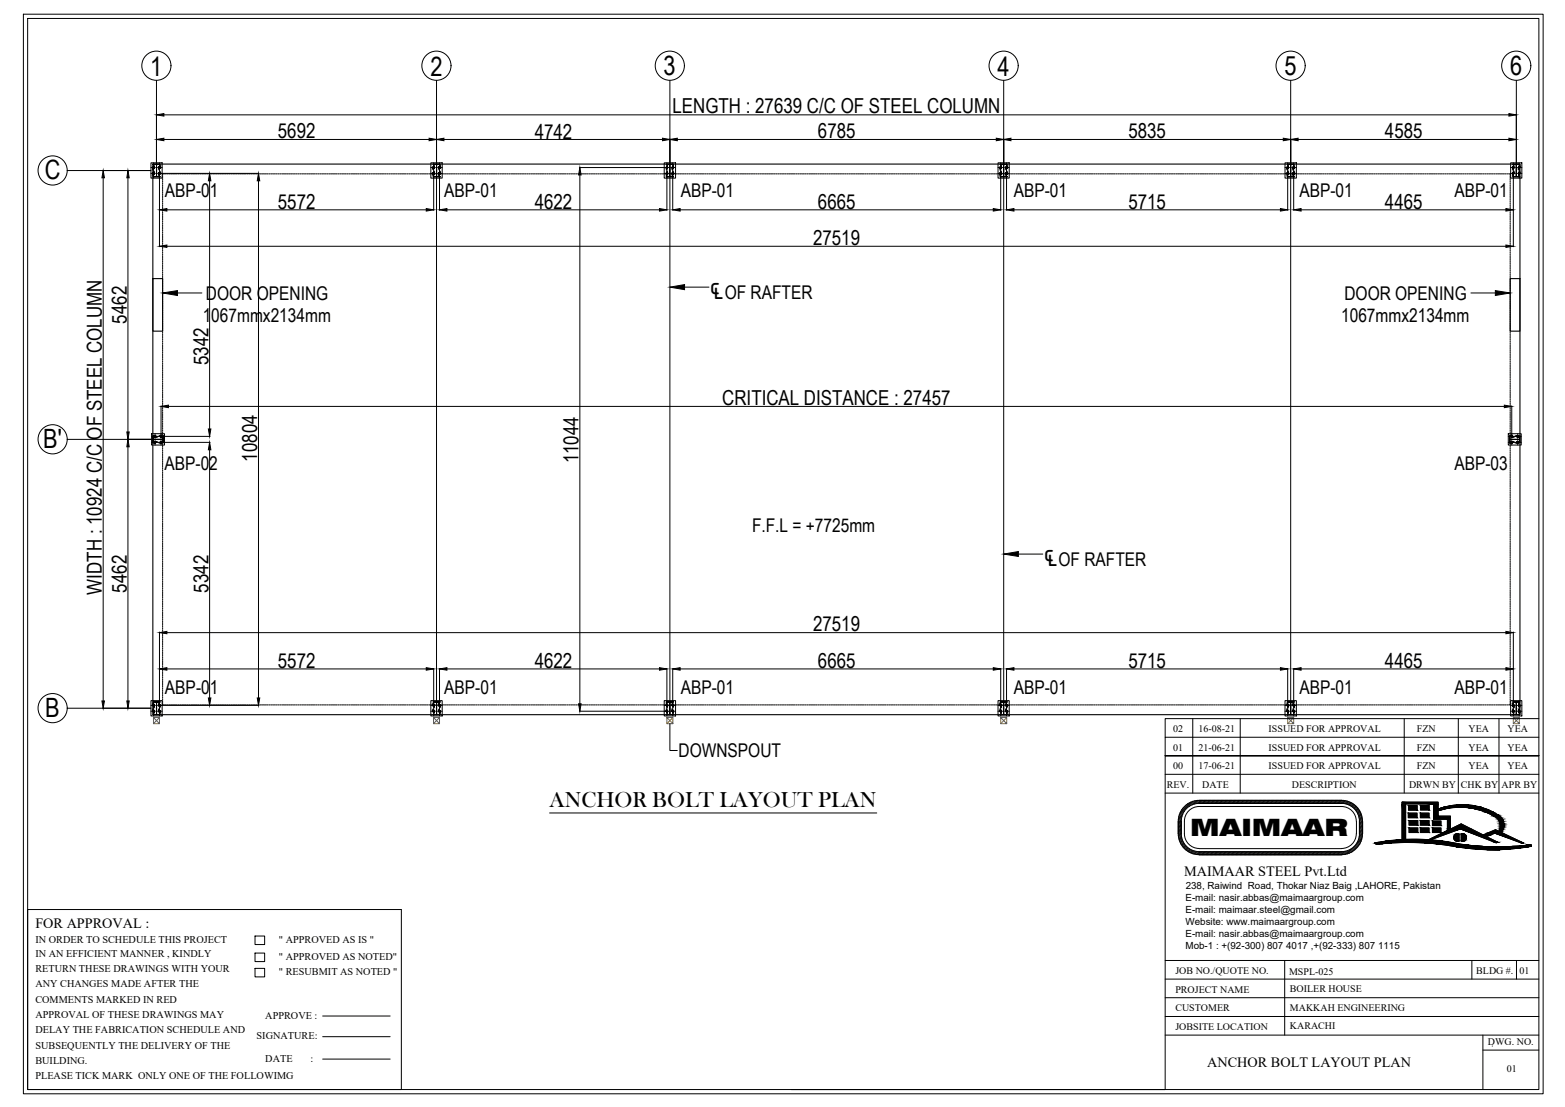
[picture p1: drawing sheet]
<svg xmlns="http://www.w3.org/2000/svg" width="420mm" height="297mm" viewBox="0 0 420 297" stroke-linecap="round" stroke-linejoin="round" font-family="sans-serif">
<defs><g id="words">
<g font-size="7.9">
<text x="190.5" y="80.3">℄</text>
<text x="280.1" y="151.9">℄</text>
</g>
<g font-size="7.1">
<text x="40.4" y="20.3">1</text>
<text x="115.5" y="20.3">2</text>
<text x="178.2" y="20.2">3</text>
<text x="267.8" y="20.3">4</text>
<text x="344.8" y="20.2">5</text>
<text x="405.4" y="20.2">6</text>
<text x="12" y="48">C</text>
<text x="11.6" y="120.1">B'</text>
<text x="12.2" y="192.3">B</text>
</g>
<text font-size="6.4" x="319.5" y="224.2">MAIMAAR</text>
<text font-size="5.9" x="147.5" y="216.6">ANCHOR BOLT LAYOUT PLAN</text>
<g font-size="5.5">
<text x="180.6" y="30.4">LENGTH : 27639 C/C OF STEEL COLUMN</text>
<text x="74.6" y="37.1">5692</text>
<text x="143.6" y="37.2">4742</text>
<text x="219.6" y="37.1">6785</text>
<text x="303" y="37.1">5835</text>
<text x="371.8" y="37.1">4585</text>
<text x="74.6" y="56">5572</text>
<text x="143.6" y="56">4622</text>
<text x="219.6" y="56">6665</text>
<text x="303" y="56">5715</text>
<text x="371.8" y="56">4465</text>
<text x="218.3" y="65.7">27519</text>
<text x="34" y="86.8" transform="rotate(-90 34 86.8)">5462</text>
<text x="55.9" y="97.9" transform="rotate(-90 55.9 97.9)">5342</text>
<text x="193.9" y="108.7">CRITICAL DISTANCE : 27457</text>
<text x="69.1" y="123.9" transform="rotate(-90 69.1 123.9)">10804</text>
<text x="155.3" y="124.3" transform="rotate(-90 155.3 124.3)">11044</text>
<text x="27.3" y="159.6" transform="rotate(-90 27.3 159.6)">WIDTH : 10924 C/C OF STEEL COLUMN</text>
<text x="34" y="159" transform="rotate(-90 34 159)">5462</text>
<text x="55.9" y="159" transform="rotate(-90 55.9 159)">5342</text>
<text x="218.3" y="169.4">27519</text>
<text x="74.6" y="179.2">5572</text>
<text x="143.6" y="179.2">4622</text>
<text x="219.6" y="179.2">6665</text>
<text x="303" y="179.2">5715</text>
<text x="371.8" y="179.2">4465</text>
</g>
<g font-size="5.1">
<text x="44.3" y="52.8">ABP-01</text>
<text x="119.3" y="52.8">ABP-01</text>
<text x="182.8" y="52.8">ABP-01</text>
<text x="272.2" y="52.8">ABP-01</text>
<text x="348.8" y="52.8">ABP-01</text>
<text x="390.5" y="52.8">ABP-01</text>
<text x="55.3" y="80.5">DOOR OPENING</text>
<text x="194.6" y="80.3">OF RAFTER</text>
<text x="360.9" y="80.5">DOOR OPENING</text>
<text x="54.4" y="86.5">1067mmx2134mm</text>
<text x="360.1" y="86.5">1067mmx2134mm</text>
<text x="44.2" y="126.1">ABP-02</text>
<text x="390.5" y="126.1">ABP-03</text>
<text x="201.9" y="142.6">F.F.L = +7725mm</text>
<text x="284.2" y="151.9">OF RAFTER</text>
<text x="44.3" y="186.1">ABP-01</text>
<text x="119.3" y="186.1">ABP-01</text>
<text x="182.8" y="186.1">ABP-01</text>
<text x="272.2" y="186.1">ABP-01</text>
<text x="348.8" y="186.1">ABP-01</text>
<text x="390.5" y="186.1">ABP-01</text>
<text x="182.2" y="203.2">DOWNSPOUT</text>
</g>
<g font-size="3.8">
<text x="317.9" y="235.2">MAIMAAR STEEL Pvt.Ltd</text>
<text x="9.5" y="249.1">FOR APPROVAL :</text>
<text x="324.1" y="286.3">ANCHOR BOLT LAYOUT PLAN</text>
</g>
<g font-size="2.8">
<text x="9.5" y="253">IN ORDER TO SCHEDULE THIS PROJECT</text>
<text x="9.5" y="256.7">IN AN EFFICIENT MANNER , KINDLY</text>
<text x="74.9" y="253">&quot; APPROVED AS IS &quot;</text>
<text x="74.9" y="257.6">&quot; APPROVED AS NOTED&quot;</text>
<text x="9.5" y="260.8">RETURN THESE DRAWINGS WITH YOUR</text>
<text x="74.9" y="261.7">&quot; RESUBMIT AS NOTED &quot;</text>
<text x="9.5" y="264.9">ANY CHANGES MADE AFTER THE</text>
<text x="9.5" y="269">COMMENTS MARKED IN RED</text>
<text x="9.5" y="273.2">APPROVAL OF THESE DRAWINGS MAY</text>
<text x="71.2" y="273.3">APPROVE :</text>
<text x="9.5" y="277.3">DELAY THE FABRICATION SCHEDULE AND</text>
<text x="9.5" y="281.4">SUBSEQUENTLY THE DELIVERY OF THE</text>
<text x="68.9" y="278.8">SIGNATURE:</text>
<text x="9.5" y="285.5">BUILDING.</text>
<text x="71.2" y="284.9">DATE</text>
<text x="83.4" y="284.9">:</text>
<text x="9.5" y="289.6">PLEASE TICK MARK ONLY ONE OF THE FOLLOWIMG</text>
</g>
<g font-size="2.7">
<text x="315" y="196.5">02</text>
<text x="321.7" y="196.5">16-08-21</text>
<text x="340.6" y="196.5">ISSUED FOR APPROVAL</text>
<text x="380.4" y="196.5">FZN</text>
<text x="394.3" y="196.5">YEA</text>
<text x="404.7" y="196.5">YEA</text>
<text x="315" y="201.5">01</text>
<text x="321.7" y="201.4">21-06-21</text>
<text x="340.6" y="201.5">ISSUED FOR APPROVAL</text>
<text x="380.4" y="201.5">FZN</text>
<text x="394.3" y="201.5">YEA</text>
<text x="404.7" y="201.5">YEA</text>
<text x="315" y="206.5">00</text>
<text x="321.7" y="206.4">17-06-21</text>
<text x="340.6" y="206.5">ISSUED FOR APPROVAL</text>
<text x="380.4" y="206.5">FZN</text>
<text x="394.3" y="206.5">YEA</text>
<text x="404.7" y="206.5">YEA</text>
<text x="313.2" y="211.5">REV.</text>
<text x="322.8" y="211.5">DATE</text>
<text x="346.8" y="211.5">DESCRIPTION</text>
<text x="378.3" y="211.5">DRWN BY</text>
<text x="392.2" y="211.5">CHK BY</text>
<text x="403.2" y="211.5">APR BY</text>
<text x="315.6" y="261.4">JOB NO./QUOTE NO.</text>
<text x="346.1" y="261.7">MSPL-025</text>
<text x="396.3" y="261.5">BLDG #.</text>
<text x="408" y="261.5">01</text>
<text x="315.6" y="266.4">PROJECT NAME</text>
<text x="346.3" y="266.3">BOILER HOUSE</text>
<text x="315.6" y="271.4">CUSTOMER</text>
<text x="346.3" y="271.2">MAKKAH ENGINEERING</text>
<text x="315.6" y="276.4">JOBSITE LOCATION</text>
<text x="346.3" y="276.2">KARACHI</text>
<text x="399.5" y="280.5">DWG. NO.</text>
<text x="404.5" y="287.7">01</text>
</g>
<g font-size="2.6">
<text x="318.3" y="238.7">238, Raiwind Road, Thokar Niaz Baig ,LAHORE, Pakistan</text>
<text x="318.3" y="241.9">E-mail: nasir.abbas@maimaargroup.com</text>
<text x="318.3" y="245.1">E-mail: maimaar.steel@gmail.com</text>
<text x="318.3" y="248.3">Website: www.maimaargroup.com</text>
<text x="318.3" y="251.5">E-mail: nasir.abbas@maimaargroup.com</text>
<text x="318.3" y="254.6">Mob-1 : +(92-300) 807 4017 ,+(92-333) 807 1115</text>
</g>
</g></defs>
<!-- layer: Grid -->
<g fill="none" stroke="#000" stroke-width=".27">
<path d="M42 21.6v22.4M117.2 21.6v170.2M179.8 21.6v170.2M269.5 21.6v170.2M346.5 21.6v170.2M407.1 21.6v22.4M18.1 45.8h22.4M40.5 45h1.2M40.5 46.5h1.2M41.2 43.7v1M41.2 44.8v.2M41.2 45.3v.9"/>
<path d="M41.2 46.4v.3M41.2 46.8v1M41.9 45h.2M41.9 46.5h.2M42.3 45h1.2M42.3 46.5h1.2M42.8 43.7v1M42.8 44.8v.2M42.8 45.3v.9M42.8 46.4v.3M42.8 46.8v1M115.7 45h1.2"/>
<path d="M115.7 46.5h1.2M116.4 43.7v1M116.4 44.8v.2M116.4 45.3v.9M116.4 46.4v.3M116.4 46.8v1M117.1 45h.2M117.1 46.5h.2M117.5 45h1.2M117.5 46.5h1.2M118 43.7v1M118 44.8v.2"/>
<path d="M118 45.3v.9M118 46.4v.3M118 46.8v1M178.3 45h1.2M178.3 46.5h1.2M179 43.7v1M179 44.8v.2M179 45.3v.9M179 46.4v.3M179 46.8v1M179.7 45h.2M179.7 46.5h.2"/>
<path d="M180.1 45h1.3M180.1 46.5h1.3M180.6 43.7v1M180.6 44.8v.2M180.6 45.3v.9M180.6 46.4v.3M180.6 46.8v1M267.9 45h1.3M267.9 46.5h1.3M268.7 43.7v1M268.7 44.8v.2M268.7 45.3v.9"/>
<path d="M268.7 46.4v.3M268.7 46.8v1M269.3 45h.3M269.3 46.5h.3M269.8 45h1.1M269.8 46.5h1.1M270.2 43.7v1M270.2 44.8v.2M270.2 45.3v.9M270.2 46.4v.3M270.2 46.8v1M345 45h1.2"/>
<path d="M345 46.5h1.2M345.7 43.7v1M345.7 44.8v.2M345.7 45.3v.9M345.7 46.4v.3M345.7 46.8v1M346.4 45h.2M346.4 46.5h.2M346.8 45h1.2M346.8 46.5h1.2M347.3 43.7v1M347.3 44.8v.2"/>
<path d="M347.3 45.3v.9M347.3 46.4v.3M347.3 46.8v1M405.6 45h1.2M405.6 46.5h1.2M406.3 43.7v1M406.3 44.8v.2M406.3 45.3v.9M406.3 46.4v.3M406.3 46.8v1M407 45h.2M407 46.5h.2"/>
<path d="M407.4 45h1.2M407.4 46.5h1.2M407.9 43.7v1M407.9 44.8v.2M407.9 45.3v.9M407.9 46.4v.3M407.9 46.8v1M18.1 117.9h22.4M40.7 117.1h.6M40.7 118.7h.6M41.5 117.1h.3M41.5 118.7h.3"/>
<path d="M41.6 116.4v1.2M41.6 117.8v.2M41.6 118.2v1.2M41.9 117.1h1M41.9 118.7h1M43.2 117.1h.1M43.2 118.7h.1M43.2 116.4v1.2M43.2 117.8v.2M43.2 118.2v1.2M43.5 117.1h.7M43.5 118.7h.7"/>
<path d="M404.9 117.1h.7M404.9 118.7h.7M405.8 117.1h.1M405.8 118.7h.1M405.9 116.4v1.2M405.9 117.8v.2M405.9 118.2v1.2M406.2 117.1h1M406.2 118.7h1M407.3 117.1h.3M407.3 118.7h.3M407.5 116.4v1.2"/>
<path d="M407.5 117.8v.2M407.5 118.2v1.2M407.8 117.1h.6M407.8 118.7h.6M18.1 190h22.4M40.5 190.8h1.2M40.5 189.3h1.2M41.2 188v1M41.2 189.1v.3M41.2 189.6v.9M41.2 190.8v.2M41.2 191.1v1"/>
<path d="M41.9 190.8h.2M41.9 189.3h.2M42.3 190.8h1.2M42.3 189.3h1.2M42.8 188v1M42.8 189.1v.3M42.8 189.6v.9M42.8 190.8v.2M42.8 191.1v1M115.7 190.8h1.2M115.7 189.3h1.2M116.4 188v1"/>
<path d="M116.4 189.1v.3M116.4 189.6v.9M116.4 190.8v.2M116.4 191.1v1M117.1 190.8h.2M117.1 189.3h.2M117.5 190.8h1.2M117.5 189.3h1.2M118 188v1M118 189.1v.3M118 189.6v.9M118 190.8v.2"/>
<path d="M118 191.1v1M178.3 190.8h1.2M178.3 189.3h1.2M179 188v1M179 189.1v.3M179 189.6v.9M179 190.8v.2M179 191.1v1M179.7 190.8h.2M179.7 189.3h.2M180.1 190.8h1.3M180.1 189.3h1.3"/>
<path d="M180.6 188v1M180.6 189.1v.3M180.6 189.6v.9M180.6 190.8v.2M180.6 191.1v1M267.9 190.8h1.3M267.9 189.3h1.3M268.7 188v1M268.7 189.1v.3M268.7 189.6v.9M268.7 190.8v.2M268.7 191.1v1"/>
<path d="M269.3 190.8h.3M269.3 189.3h.3M269.8 190.8h1.1M269.8 189.3h1.1M270.2 188v1M270.2 189.1v.3M270.2 189.6v.9M270.2 190.8v.2M270.2 191.1v1M345 190.8h1.2M345 189.3h1.2M345.7 188v1"/>
<path d="M345.7 189.1v.3M345.7 189.6v.9M345.7 190.8v.2M345.7 191.1v1M346.4 190.8h.2M346.4 189.3h.2M346.8 190.8h1.2M346.8 189.3h1.2M347.3 188v1M347.3 189.1v.3M347.3 189.6v.9M347.3 190.8v.2"/>
<path d="M347.3 191.1v1M405.6 190.8h1.2M405.6 189.3h1.2M406.3 188v1M406.3 189.1v.3M406.3 189.6v.9M406.3 190.8v.2M406.3 191.1v1M407 190.8h.2M407 189.3h.2M407.4 190.8h1.2M407.4 189.3h1.2"/>
<path d="M407.9 188v1M407.9 189.1v.3M407.9 189.6v.9M407.9 190.8v.2M407.9 191.1v1"/>
<circle cx="42" cy="17.6" r="3.9"/>
<circle cx="117.2" cy="17.6" r="3.9"/>
<circle cx="179.8" cy="17.6" r="3.9"/>
<circle cx="269.4" cy="17.6" r="3.9"/>
<circle cx="346.5" cy="17.6" r="3.9"/>
<circle cx="407.1" cy="17.6" r="3.9"/>
<circle cx="14.1" cy="45.7" r="3.9"/>
<circle cx="14.1" cy="117.9" r="3.9"/>
<circle cx="14.1" cy="190" r="3.9"/>
</g>
<!-- layer: Dim1 -->
<g fill="none" stroke="#000" stroke-width=".27">
<path d="M42 30.7v13.2M44 37.4h71.2M44 30.8h361.1M117.2 37.3v6.6M119.2 37.4h58.7M179.8 37.3v6.6M181.8 37.4h85.7M269.5 37.3v6.6M271.4 37.4h73.1M346.5 37.3v6.6M348.5 37.4h56.6M407.1 30.7v13.2"/>
<path d="M27.6 45.8h6.1M27.7 47.7v140.4M34.2 45.8h6.2M34.3 47.7v68.2M42.8 46.7v19.5M42.9 46.5h26.6M44.8 56.3h69.6M56.3 48.5v66.6M69.4 48.5v138.8M116.4 46.7v9.7M118 46.7v9.7M120 56.3h57.1"/>
<path d="M155.5 45h23.4M155.7 46.9v141.9M179 46.7v9.7M180.6 46.7v9.7M182.6 56.3h84.1M268.7 46.7v9.7M270.2 46.7v9.7M272.2 56.3h71.6M345.7 46.7v9.7M347.3 46.7v9.7M349.3 56.3h55M406.3 46.7v19.5"/>
<path d="M44.8 66.1h359.5M34.2 117.9h6.4M34.3 119.9v68.2M43.2 108.9v8.1M43.4 117.1h13M43.4 118.7h13M45.2 109.1h358.7M405.9 108.9v8.1M56.3 120.7v66.6M42.8 169.6v19.5M44.8 179.5h69.6M44.8 169.8h359.5"/>
<path d="M116.4 179.4v9.7M118 179.4v9.7M120 179.5h57.1M179 179.4v9.7M180.6 179.4v9.7M182.6 179.5h84.1M268.7 179.4v9.7M270.2 179.4v9.7M272.2 179.5h71.6M345.7 179.4v9.7M347.3 179.4v9.7M349.3 179.5h55"/>
<path d="M406.3 169.6v19.5M27.6 190h12.8M42.9 189.3h26.6M155.5 190.8h23.4"/>
</g>
<g fill="#000" stroke="#000" stroke-width=".27">
<path d="M42 30.8l2-.3v.7zM42 37.4l2-.3v.7zM115.2 37.1l2 .3-2 .4zM117.2 37.4l2-.3v.7zM177.9 37.1l1.9 .3-1.9 .4zM179.8 37.4l2-.3v.7zM267.5 37.1l2 .3-2 .4zM269.5 37.4l1.9-.3v.7zM344.5 37.1l2 .3-2 .4zM346.5 37.4l2-.3v.7zM405.1 37.1l2 .3-2 .4zM405.1 30.5l2 .3-2 .4z"/>
<path d="M27.7 45.8l.3 1.9h-.6zM34.3 45.8l.4 1.9h-.6zM42.8 56.3l2-.3v.6zM56.3 46.5l.3 2h-.7zM69.4 46.5l.3 2h-.6zM114.4 56l2 .3-2 .3zM118 56.3l2-.3v.6zM155.7 45l.3 1.9h-.7zM177.1 56l1.9 .3-1.9 .3zM180.6 56.3l2-.3v.6zM266.7 56l2 .3-2 .3zM270.2 56.3l2-.3v.6z"/>
<path d="M343.8 56l1.9 .3-1.9 .3zM347.3 56.3l2-.3v.6zM404.3 56l2 .3-2 .3zM42.8 66.1l2-.4v.7zM404.3 65.7l2 .4-2 .3zM34.3 117.9l.4 2h-.6zM34.1 115.9h.6l-.4 2zM43.2 109.1l2-.4v.7zM55.9 115.1h.7l-.3 2zM403.9 108.7l2 .4-2 .3zM56.3 118.7l.3 2h-.7zM42.8 179.5l2-.3v.6z"/>
<path d="M42.8 169.8l2-.4v.7zM114.4 179.2l2 .3-2 .3zM118 179.5l2-.3v.6zM177.1 179.2l1.9 .3-1.9 .3zM180.6 179.5l2-.3v.6zM266.7 179.2l2 .3-2 .3zM270.2 179.5l2-.3v.6zM343.8 179.2l1.9 .3-1.9 .3zM347.3 179.5l2-.3v.6zM404.3 179.2l2 .3-2 .3zM404.3 169.4l2 .4-2 .3zM27.4 188.1h.6l-.3 1.9z"/>
<path d="M34.1 188.1h.6l-.4 1.9zM55.9 187.3h.7l-.3 2zM69.1 187.3h.6l-.3 2zM155.3 188.8h.7l-.3 2z"/>
</g>
<!-- layer: Outer Line -->
<path d="M41 44h367.1v147.8h-367.1zM41 74.8h2.7v14.1h-2.7zM405.4 74.8h2.7v14.1h-2.7z" fill="none" stroke="#000" stroke-width=".3"/>
<!-- layer: Dash -->
<g fill="none" stroke="#000" stroke-width=".27">
<path d="M43.7 47.3v.4M43.7 47.9v.4M43.7 48.5v.4M43.7 49.1v.3M43.7 49.7v.3M43.7 50.2v.4M43.7 50.8v.5M43.7 51.4v.5M43.7 52v.5M43.7 52.6v.4M43.7 53.3v.3M43.7 53.8v.4"/>
<path d="M43.7 54.4v.4M43.7 55v.4M43.7 55.6v.4M43.7 56.2v.4M43.7 56.8v.4M43.7 57.4v.4M43.7 58v.4M43.7 58.6v.4M43.7 59.2v.4M43.7 59.8v.4M43.9 46.7h-.2v.4M44.1 46.7h.4"/>
<path d="M44.7 46.7h.4M45.3 46.7h.4M45.9 46.7h.4M46.5 46.7h.4M47.1 46.7h.4M47.7 46.7h.4M48.3 46.7h.4M48.9 46.7h.4M49.5 46.7h.4M50.1 46.7h.4M50.7 46.7h.4M51.3 46.7h.4"/>
<path d="M51.9 46.7h.4M52.5 46.7h.4M53.1 46.7h.4M53.7 46.7h.4M54.3 46.7h.4M54.9 46.7h.4M55.5 46.7h.4M56.1 46.7h.3M56.7 46.7h.3M57.2 46.7h.4M57.8 46.7h.5M58.4 46.7h.5"/>
<path d="M59 46.7h.5M59.6 46.7h.4M60.3 46.7h.3M60.8 46.7h.4M61.4 46.7h.4M62 46.7h.4M62.6 46.7h.4M63.2 46.7h.4M63.8 46.7h.4M64.4 46.7h.4M65 46.7h.4M65.6 46.7h.4"/>
<path d="M66.2 46.7h.4M66.8 46.7h.4M67.4 46.7h.4M68 46.7h.4M68.6 46.7h.4M69.2 46.7h.4M69.8 46.7h.4M70.4 46.7h.4M71 46.7h.4M71.6 46.7h.4M72.2 46.7h.4M72.8 46.7h.4"/>
<path d="M73.4 46.7h.4M74 46.7h.4M74.6 46.7h.3M75.2 46.7h.3M75.7 46.7h.5M76.3 46.7h.5M76.9 46.7h.5M77.5 46.7h.4M78.1 46.7h.4M78.8 46.7h.3M79.3 46.7h.4M79.9 46.7h.4"/>
<path d="M80.5 46.7h.4M81.1 46.7h.4M81.7 46.7h.4M82.3 46.7h.4M82.9 46.7h.4M83.5 46.7h.4M84.1 46.7h.4M84.7 46.7h.4M85.3 46.7h.4M85.9 46.7h.4M86.5 46.7h.4M87.1 46.7h.4"/>
<path d="M87.7 46.7h.4M88.3 46.7h.4M88.9 46.7h.4M89.5 46.7h.4M90.1 46.7h.4M90.7 46.7h.4M91.3 46.7h.4M91.9 46.7h.4M92.5 46.7h.4M93.1 46.7h.3M93.7 46.7h.3M94.2 46.7h.5"/>
<path d="M94.8 46.7h.5M95.4 46.7h.5M96 46.7h.4M96.7 46.7h.3M97.3 46.7h.3M97.8 46.7h.4M98.4 46.7h.4M99 46.7h.4M99.6 46.7h.4M100.2 46.7h.4M100.8 46.7h.4M101.4 46.7h.4"/>
<path d="M102 46.7h.4M102.6 46.7h.4M103.2 46.7h.4M103.8 46.7h.4M104.4 46.7h.4M105 46.7h.4M105.6 46.7h.4M106.2 46.7h.4M106.8 46.7h.4M107.4 46.7h.4M108 46.7h.4M108.6 46.7h.4"/>
<path d="M109.2 46.7h.4M109.8 46.7h.4M110.4 46.7h.4M111 46.7h.4M111.6 46.7h.3M112.2 46.7h.3M112.7 46.7h.5M113.3 46.7h.5M113.9 46.7h.5M114.5 46.7h.4M115.2 46.7h.3M115.8 46.7h.3"/>
<path d="M116.3 46.7h.4M116.9 46.7h.4M117.5 46.7h.4M118.1 46.7h.4M118.7 46.7h.4M119.3 46.7h.4M119.9 46.7h.4M120.5 46.7h.4M121.1 46.7h.4M121.7 46.7h.4M122.3 46.7h.4M122.9 46.7h.4"/>
<path d="M123.5 46.7h.4M124.1 46.7h.4M124.7 46.7h.4M125.3 46.7h.4M125.9 46.7h.4M126.5 46.7h.4M127.1 46.7h.4M127.7 46.7h.4M128.3 46.7h.4M128.9 46.7h.4M129.5 46.7h.4M130.1 46.7h.3"/>
<path d="M130.7 46.7h.3M131.2 46.7h.5M131.8 46.7h.5M132.4 46.7h.5M133 46.7h.4M133.7 46.7h.3M134.3 46.7h.3M134.8 46.7h.4M135.4 46.7h.4M136 46.7h.4M136.6 46.7h.4M137.2 46.7h.4"/>
<path d="M137.8 46.7h.4M138.4 46.7h.4M139 46.7h.4M139.6 46.7h.4M140.2 46.7h.4M140.8 46.7h.4M141.4 46.7h.4M142 46.7h.4M142.6 46.7h.4M143.2 46.7h.4M143.8 46.7h.4M144.4 46.7h.4"/>
<path d="M145 46.7h.4M145.6 46.7h.4M146.2 46.7h.4M146.8 46.7h.4M147.4 46.7h.4M148 46.7h.4M148.6 46.7h.3M149.2 46.7h.3M149.7 46.7h.5M150.3 46.7h.5M150.9 46.7h.5M151.5 46.7h.4"/>
<path d="M152.2 46.7h.3M152.8 46.7h.3M153.3 46.7h.4M153.9 46.7h.4M154.5 46.7h.4M155.1 46.7h.4M155.7 46.7h.4M156.3 46.7h.4M156.9 46.7h.4M157.5 46.7h.4M158.1 46.7h.4M158.7 46.7h.4"/>
<path d="M159.3 46.7h.4M159.9 46.7h.4M160.5 46.7h.4M161.1 46.7h.4M161.7 46.7h.4M162.3 46.7h.4M162.9 46.7h.4M163.5 46.7h.4M164.1 46.7h.4M164.7 46.7h.4M165.3 46.7h.4M165.9 46.7h.4"/>
<path d="M166.5 46.7h.3M167.1 46.7h.3M167.7 46.7h.3M168.2 46.7h.5M168.8 46.7h.5M169.4 46.7h.5M170 46.7h.4M170.7 46.7h.3M171.3 46.7h.3M171.8 46.7h.4M172.4 46.7h.4M173 46.7h.4"/>
<path d="M173.6 46.7h.4M174.2 46.7h.4M174.8 46.7h.4M175.4 46.7h.4M176 46.7h.4M176.6 46.7h.4M177.2 46.7h.4M177.8 46.7h.4M178.4 46.7h.4M179 46.7h.4M179.6 46.7h.4M180.2 46.7h.4"/>
<path d="M180.8 46.7h.4M181.4 46.7h.4M182 46.7h.4M182.6 46.7h.4M183.2 46.7h.4M183.8 46.7h.4M184.4 46.7h.4M185 46.7h.3M185.6 46.7h.3M186.2 46.7h.3M186.7 46.7h.5M187.3 46.7h.5"/>
<path d="M187.9 46.7h.5M188.5 46.7h.4M189.2 46.7h.3M189.8 46.7h.3M190.3 46.7h.4M190.9 46.7h.4M191.5 46.7h.4M192.1 46.7h.4M192.7 46.7h.4M193.3 46.7h.4M193.9 46.7h.4M194.5 46.7h.4"/>
<path d="M195.1 46.7h.4M195.7 46.7h.4M196.3 46.7h.4M196.9 46.7h.4M197.5 46.7h.4M198.1 46.7h.4M198.7 46.7h.4M199.3 46.7h.4M199.9 46.7h.4M200.5 46.7h.4M201.1 46.7h.4M201.7 46.7h.4"/>
<path d="M202.3 46.7h.4M202.9 46.7h.4M203.5 46.7h.3M204.1 46.7h.3M204.7 46.7h.3M205.2 46.7h.5M205.8 46.7h.5M206.4 46.7h.5M207 46.7h.4M207.7 46.7h.3M208.3 46.7h.3M208.8 46.7h.4"/>
<path d="M209.4 46.7h.4M210 46.7h.4M210.6 46.7h.4M211.2 46.7h.4M211.8 46.7h.4M212.4 46.7h.4M213 46.7h.4M213.6 46.7h.4M214.2 46.7h.4M214.8 46.7h.4M215.4 46.7h.4M216 46.7h.4"/>
<path d="M216.6 46.7h.4M217.2 46.7h.4M217.8 46.7h.4M218.4 46.7h.4M219 46.7h.4M219.6 46.7h.4M220.2 46.7h.4M220.8 46.7h.4M221.4 46.7h.4M222 46.7h.3M222.6 46.7h.3M223.2 46.7h.3"/>
<path d="M223.7 46.7h.5M224.3 46.7h.5M224.9 46.7h.5M225.5 46.7h.4M226.2 46.7h.3M226.8 46.7h.3M227.3 46.7h.4M227.9 46.7h.4M228.5 46.7h.4M229.1 46.7h.4M229.7 46.7h.4M230.3 46.7h.4"/>
<path d="M230.9 46.7h.4M231.5 46.7h.4M232.1 46.7h.4M232.7 46.7h.4M233.3 46.7h.4M233.9 46.7h.4M234.5 46.7h.4M235.1 46.7h.4M235.7 46.7h.4M236.3 46.7h.4M236.9 46.7h.4M237.5 46.7h.4"/>
<path d="M238.1 46.7h.4M238.7 46.7h.4M239.3 46.7h.4M239.9 46.7h.4M240.5 46.7h.3M241.1 46.7h.3M241.7 46.7h.3M242.2 46.7h.5M242.8 46.7h.5M243.4 46.7h.5M244 46.7h.4M244.7 46.7h.3"/>
<path d="M245.3 46.7h.3M245.8 46.7h.4M246.4 46.7h.4M247 46.7h.4M247.6 46.7h.4M248.2 46.7h.4M248.8 46.7h.4M249.4 46.7h.4M250 46.7h.4M250.6 46.7h.4M251.2 46.7h.4M251.8 46.7h.4"/>
<path d="M252.4 46.7h.4M253 46.7h.4M253.6 46.7h.4M254.2 46.7h.4M254.8 46.7h.4M255.4 46.7h.4M256 46.7h.4M256.6 46.7h.4M257.2 46.7h.4M257.8 46.7h.4M258.4 46.7h.4M259 46.7h.3"/>
<path d="M259.6 46.7h.3M260.2 46.7h.4M260.7 46.7h.5M261.3 46.7h.5M261.9 46.7h.5M262.5 46.7h.4M263.2 46.7h.3M263.8 46.7h.3M264.3 46.7h.4M264.9 46.7h.4M265.5 46.7h.4M266.1 46.7h.4"/>
<path d="M266.7 46.7h.4M267.3 46.7h.4M267.9 46.7h.4M268.5 46.7h.4M269.1 46.7h.4M269.7 46.7h.4M270.3 46.7h.4M270.9 46.7h.4M271.5 46.7h.4M272.1 46.7h.4M272.7 46.7h.4M273.3 46.7h.4"/>
<path d="M273.9 46.7h.4M274.5 46.7h.4M275.1 46.7h.4M275.7 46.7h.4M276.3 46.7h.4M276.9 46.7h.4M277.5 46.7h.3M278.1 46.7h.3M278.7 46.7h.4M279.2 46.7h.5M279.8 46.7h.5M280.4 46.7h.5"/>
<path d="M281 46.7h.4M281.7 46.7h.3M282.3 46.7h.3M282.8 46.7h.4M283.4 46.7h.4M284 46.7h.4M284.6 46.7h.4M285.2 46.7h.4M285.8 46.7h.4M286.4 46.7h.4M287 46.7h.4M287.6 46.7h.4"/>
<path d="M288.2 46.7h.4M288.8 46.7h.4M289.4 46.7h.4M290 46.7h.4M290.6 46.7h.4M291.2 46.7h.4M291.8 46.7h.4M292.4 46.7h.4M293 46.7h.4M293.6 46.7h.4M294.2 46.7h.4M294.8 46.7h.4"/>
<path d="M295.4 46.7h.4M296 46.7h.3M296.6 46.7h.3M297.2 46.7h.4M297.7 46.7h.5M298.3 46.7h.5M298.9 46.7h.5M299.6 46.7h.3M300.2 46.7h.3M300.8 46.7h.3M301.3 46.7h.4M301.9 46.7h.4"/>
<path d="M302.5 46.7h.4M303.1 46.7h.4M303.7 46.7h.4M304.3 46.7h.4M304.9 46.7h.4M305.5 46.7h.4M306.1 46.7h.4M306.7 46.7h.4M307.3 46.7h.4M307.9 46.7h.4M308.5 46.7h.4M309.1 46.7h.4"/>
<path d="M309.7 46.7h.4M310.3 46.7h.4M310.9 46.7h.4M311.5 46.7h.4M312.1 46.7h.4M312.7 46.7h.4M313.3 46.7h.4M313.9 46.7h.4M314.5 46.7h.3M315.1 46.7h.3M315.7 46.7h.4M316.2 46.7h.5"/>
<path d="M316.8 46.7h.5M317.4 46.7h.5M318.1 46.7h.3M318.7 46.7h.3M319.2 46.7h.4M319.8 46.7h.4M320.4 46.7h.4M321 46.7h.4M321.6 46.7h.4M322.2 46.7h.4M322.8 46.7h.4M323.4 46.7h.4"/>
<path d="M324 46.7h.4M324.6 46.7h.4M325.2 46.7h.4M325.8 46.7h.4M326.4 46.7h.4M327 46.7h.4M327.6 46.7h.4M328.2 46.7h.4M328.8 46.7h.4M329.4 46.7h.4M330 46.7h.4M330.6 46.7h.4"/>
<path d="M331.2 46.7h.4M331.8 46.7h.4M332.4 46.7h.4M333 46.7h.3M333.6 46.7h.3M334.2 46.7h.4M334.7 46.7h.5M335.3 46.7h.5M335.9 46.7h.5M336.6 46.7h.3M337.2 46.7h.3M337.7 46.7h.4"/>
<path d="M338.3 46.7h.4M338.9 46.7h.4M339.5 46.7h.4M340.1 46.7h.4M340.7 46.7h.4M341.3 46.7h.4M341.9 46.7h.4M342.5 46.7h.4M343.1 46.7h.4M343.7 46.7h.4M344.3 46.7h.4M344.9 46.7h.4"/>
<path d="M345.5 46.7h.4M346.1 46.7h.4M346.7 46.7h.4M347.3 46.7h.4M347.9 46.7h.4M348.5 46.7h.4M349.1 46.7h.4M349.7 46.7h.4M350.3 46.7h.4M350.9 46.7h.4M351.5 46.7h.3M352.1 46.7h.3"/>
<path d="M352.7 46.7h.4M353.2 46.7h.5M353.8 46.7h.5M354.4 46.7h.5M355.1 46.7h.3M355.7 46.7h.3M356.2 46.7h.4M356.8 46.7h.4M357.4 46.7h.4M358 46.7h.4M358.6 46.7h.4M359.2 46.7h.4"/>
<path d="M359.8 46.7h.4M360.4 46.7h.4M361 46.7h.4M361.6 46.7h.4M362.2 46.7h.4M362.8 46.7h.4M363.4 46.7h.4M364 46.7h.4M364.6 46.7h.4M365.2 46.7h.4M365.8 46.7h.4M366.4 46.7h.4"/>
<path d="M367 46.7h.4M367.6 46.7h.4M368.2 46.7h.4M368.8 46.7h.4M369.4 46.7h.4M370 46.7h.3M370.6 46.7h.3M371.2 46.7h.4M371.7 46.7h.5M372.3 46.7h.5M372.9 46.7h.5M373.6 46.7h.3"/>
<path d="M374.2 46.7h.3M374.7 46.7h.4M375.3 46.7h.4M375.9 46.7h.4M376.5 46.7h.4M377.1 46.7h.4M377.7 46.7h.4M378.3 46.7h.4M378.9 46.7h.4M379.5 46.7h.4M380.1 46.7h.4M380.7 46.7h.4"/>
<path d="M381.3 46.7h.4M381.9 46.7h.4M382.5 46.7h.4M383.1 46.7h.4M383.7 46.7h.4M384.3 46.7h.4M384.9 46.7h.4M385.5 46.7h.4M386.1 46.7h.4M386.7 46.7h.4M387.3 46.7h.4M387.9 46.7h.4"/>
<path d="M388.5 46.7h.3M389.1 46.7h.3M389.7 46.7h.4M390.2 46.7h.5M390.8 46.7h.5M391.4 46.7h.5M392.1 46.7h.3M392.7 46.7h.3M393.2 46.7h.4M393.8 46.7h.4M394.4 46.7h.4M395 46.7h.4"/>
<path d="M395.6 46.7h.4M396.2 46.7h.4M396.8 46.7h.4M397.4 46.7h.4M398 46.7h.4M398.6 46.7h.4M399.2 46.7h.4M399.8 46.7h.4M400.4 46.7h.4M401 46.7h.4M401.6 46.7h.4M402.2 46.7h.4"/>
<path d="M402.8 46.7h.4M403.4 46.7h.4M404 46.7h.4M404.6 46.7h.4M405.2 46.7h.2v.4M405.4 47.3v.4M405.4 47.9v.4M405.4 48.5v.4M405.4 49.1v.3M405.4 49.7v.3M405.4 50.2v.4M405.4 50.8v.5"/>
<path d="M405.4 51.4v.5M405.4 52v.5M405.4 52.6v.4M405.4 53.3v.3M405.4 53.8v.4M405.4 54.4v.4M405.4 55v.4M405.4 55.6v.4M405.4 56.2v.4M405.4 56.8v.4M405.4 57.4v.4M405.4 58v.4"/>
<path d="M405.4 58.6v.4M405.4 59.2v.4M405.4 59.8v.4M43.7 60.4v.4M43.7 61v.4M43.7 61.6v.4M43.7 62.2v.4M43.7 62.8v.4M43.7 63.4v.4M43.7 64v.4M43.7 64.6v.4M43.7 65.2v.4"/>
<path d="M43.7 65.8v.4M43.7 66.4v.4M43.7 67v.4M43.7 67.6v.3M43.7 68.2v.3M43.7 68.7v.5M43.7 69.3v.5M43.7 69.9v.5M43.7 70.5v.5M43.7 71.2v.3M43.7 71.8v.3M43.7 72.3v.4"/>
<path d="M43.7 72.9v.4M43.7 73.5v.4M43.7 74.1v.4M43.7 74.7v.4M43.7 75.3v.4M43.7 75.9v.4M43.7 76.5v.4M43.7 77.1v.4M43.7 77.7v.4M43.7 78.3v.4M43.7 78.9v.4M43.7 79.5v.4"/>
<path d="M405.4 60.4v.4M405.4 61v.4M405.4 61.6v.4M405.4 62.2v.4M405.4 62.8v.4M405.4 63.4v.4M405.4 64v.4M405.4 64.6v.4M405.4 65.2v.4M405.4 65.8v.4M405.4 66.4v.4M405.4 67v.4"/>
<path d="M405.4 67.6v.3M405.4 68.2v.3M405.4 68.7v.5M405.4 69.3v.5M405.4 69.9v.5M405.4 70.5v.5M405.4 71.2v.3M405.4 71.8v.3M405.4 72.3v.4M405.4 72.9v.4M405.4 73.5v.4M405.4 74.1v.4"/>
<path d="M405.4 74.7v.4M405.4 75.3v.4M405.4 75.9v.4M405.4 76.5v.4M405.4 77.1v.4M405.4 77.7v.4M405.4 78.3v.4M405.4 78.9v.4M405.4 79.5v.4M43.7 80.1v.4M43.7 80.7v.4M43.7 81.3v.4"/>
<path d="M43.7 81.9v.4M43.7 82.5v.4M43.7 83.1v.4M43.7 83.7v.4M43.7 84.3v.4M43.7 84.9v.4M43.7 85.5v.4M43.7 86.1v.3M43.7 86.7v.4M43.7 87.2v.5M43.7 87.8v.5M43.7 88.4v.5"/>
<path d="M43.7 89.1v.4M43.7 89.7v.3M43.7 90.3v.3M43.7 90.8v.4M43.7 91.4v.4M43.7 92v.4M43.7 92.6v.4M43.7 93.2v.4M43.7 93.8v.4M43.7 94.4v.4M43.7 95v.4M43.7 95.6v.4"/>
<path d="M43.7 96.2v.4M43.7 96.8v.4M43.7 97.4v.4M43.7 98v.4M43.7 98.6v.4M43.7 99.2v.4M43.7 99.8v.4M405.4 80.1v.4M405.4 80.7v.4M405.4 81.3v.4M405.4 81.9v.4M405.4 82.5v.4"/>
<path d="M405.4 83.1v.4M405.4 83.7v.4M405.4 84.3v.4M405.4 84.9v.4M405.4 85.5v.4M405.4 86.1v.3M405.4 86.7v.4M405.4 87.2v.5M405.4 87.8v.5M405.4 88.4v.5M405.4 89.1v.4M405.4 89.7v.3"/>
<path d="M405.4 90.3v.3M405.4 90.8v.4M405.4 91.4v.4M405.4 92v.4M405.4 92.6v.4M405.4 93.2v.4M405.4 93.8v.4M405.4 94.4v.4M405.4 95v.4M405.4 95.6v.4M405.4 96.2v.4M405.4 96.8v.4"/>
<path d="M405.4 97.4v.4M405.4 98v.4M405.4 98.6v.4M405.4 99.2v.4M405.4 99.8v.4M43.7 100.4v.4M43.7 101v.4M43.7 101.6v.4M43.7 102.2v.4M43.7 102.8v.4M43.7 103.4v.4M43.7 104v.4"/>
<path d="M43.7 104.6v.4M43.7 105.2v.4M43.7 105.7v.5M43.7 106.3v.5M43.7 107v.4M43.7 107.6v.4M43.7 108.2v.3M43.7 108.8v.3M43.7 109.3v.4M43.7 109.9v.4M43.7 110.5v.5M43.7 111.1v.4"/>
<path d="M43.7 111.7v.4M43.7 112.3v.4M43.7 112.9v.4M43.7 113.5v.4M43.7 114.1v.4M43.7 114.7v.4M43.7 115.3v.4M43.7 115.9v.4M43.7 116.5v.4M43.7 117.1v.4M43.7 117.7v.4M43.7 118.3v.4"/>
<path d="M43.7 118.9v.4M43.7 119.5v.4M405.4 100.4v.4M405.4 101v.4M405.4 101.6v.4M405.4 102.2v.4M405.4 102.8v.4M405.4 103.4v.4M405.4 104v.4M405.4 104.6v.4M405.4 105.2v.4M405.4 105.7v.5"/>
<path d="M405.4 106.3v.5M405.4 107v.4M405.4 107.6v.4M405.4 108.2v.3M405.4 108.8v.3M405.4 109.3v.4M405.4 109.9v.4M405.4 110.5v.5M405.4 111.1v.4M405.4 111.7v.4M405.4 112.3v.4M405.4 112.9v.4"/>
<path d="M405.4 113.5v.4M405.4 114.1v.4M405.4 114.7v.4M405.4 115.3v.4M405.4 115.9v.4M405.4 116.5v.4M405.4 117.1v.4M405.4 117.7v.4M405.4 118.3v.4M405.4 118.9v.4M405.4 119.5v.4M43.7 120.1v.4"/>
<path d="M43.7 120.7v.4M43.7 121.3v.4M43.7 121.9v.4M43.7 122.5v.4M43.7 123.1v.4M43.7 123.7v.4M43.7 124.2v.5M43.7 124.9v.4M43.7 125.5v.4M43.7 126.1v.3M43.7 126.7v.3M43.7 127.3v.3"/>
<path d="M43.7 127.8v.4M43.7 128.4v.5M43.7 129v.5M43.7 129.6v.4M43.7 130.2v.4M43.7 130.9v.3M43.7 131.4v.4M43.7 132v.4M43.7 132.6v.4M43.7 133.2v.4M43.7 133.8v.4M43.7 134.4v.4"/>
<path d="M43.7 135v.4M43.7 135.6v.4M43.7 136.2v.4M43.7 136.8v.4M43.7 137.4v.4M43.7 138v.4M43.7 138.6v.4M43.7 139.2v.4M43.7 139.8v.4M405.4 120.1v.4M405.4 120.7v.4M405.4 121.3v.4"/>
<path d="M405.4 121.9v.4M405.4 122.5v.4M405.4 123.1v.4M405.4 123.7v.4M405.4 124.2v.5M405.4 124.9v.4M405.4 125.5v.4M405.4 126.1v.3M405.4 126.7v.3M405.4 127.3v.3M405.4 127.8v.4M405.4 128.4v.5"/>
<path d="M405.4 129v.5M405.4 129.6v.4M405.4 130.2v.4M405.4 130.9v.3M405.4 131.4v.4M405.4 132v.4M405.4 132.6v.4M405.4 133.2v.4M405.4 133.8v.4M405.4 134.4v.4M405.4 135v.4M405.4 135.6v.4"/>
<path d="M405.4 136.2v.4M405.4 136.8v.4M405.4 137.4v.4M405.4 138v.4M405.4 138.6v.4M405.4 139.2v.4M405.4 139.8v.4M43.7 140.4v.4M43.7 141v.4M43.7 141.6v.4M43.7 142.2v.4M43.7 142.8v.4"/>
<path d="M43.7 143.4v.4M43.7 144v.4M43.7 144.6v.3M43.7 145.2v.3M43.7 145.8v.3M43.7 146.3v.5M43.7 146.9v.5M43.7 147.5v.5M43.7 148.1v.4M43.7 148.8v.3M43.7 149.4v.3M43.7 149.9v.4"/>
<path d="M43.7 150.5v.4M43.7 151.1v.4M43.7 151.7v.4M43.7 152.3v.4M43.7 152.9v.4M43.7 153.5v.4M43.7 154.1v.4M43.7 154.7v.4M43.7 155.3v.4M43.7 155.9v.4M43.7 156.5v.4M43.7 157.1v.4"/>
<path d="M43.7 157.7v.4M43.7 158.3v.4M43.7 158.9v.4M43.7 159.5v.4M405.4 140.4v.4M405.4 141v.4M405.4 141.6v.4M405.4 142.2v.4M405.4 142.8v.4M405.4 143.4v.4M405.4 144v.4M405.4 144.6v.3"/>
<path d="M405.4 145.2v.3M405.4 145.8v.3M405.4 146.3v.5M405.4 146.9v.5M405.4 147.5v.5M405.4 148.1v.4M405.4 148.8v.3M405.4 149.4v.3M405.4 149.9v.4M405.4 150.5v.4M405.4 151.1v.4M405.4 151.7v.4"/>
<path d="M405.4 152.3v.4M405.4 152.9v.4M405.4 153.5v.4M405.4 154.1v.4M405.4 154.7v.4M405.4 155.3v.4M405.4 155.9v.4M405.4 156.5v.4M405.4 157.1v.4M405.4 157.7v.4M405.4 158.3v.4M405.4 158.9v.4"/>
<path d="M405.4 159.5v.4M43.7 160.1v.4M43.7 160.7v.4M43.7 161.3v.4M43.7 161.9v.4M43.7 162.5v.4M43.7 163.1v.3M43.7 163.7v.3M43.7 164.3v.4M43.7 164.8v.5M43.7 165.4v.5M43.7 166v.5"/>
<path d="M43.7 166.7v.3M43.7 167.3v.3M43.7 167.9v.3M43.7 168.4v.4M43.7 169v.4M43.7 169.6v.4M43.7 170.2v.4M43.7 170.8v.4M43.7 171.4v.4M43.7 172v.4M43.7 172.6v.4M43.7 173.2v.4"/>
<path d="M43.7 173.8v.4M43.7 174.4v.4M43.7 175v.4M43.7 175.6v.4M43.7 176.2v.4M43.7 176.8v.4M43.7 177.4v.4M43.7 178v.4M43.7 178.6v.4M43.7 179.2v.4M43.7 179.8v.4M405.4 160.1v.4"/>
<path d="M405.4 160.7v.4M405.4 161.3v.4M405.4 161.9v.4M405.4 162.5v.4M405.4 163.1v.3M405.4 163.7v.3M405.4 164.3v.4M405.4 164.8v.5M405.4 165.4v.5M405.4 166v.5M405.4 166.7v.3M405.4 167.3v.3"/>
<path d="M405.4 167.9v.3M405.4 168.4v.4M405.4 169v.4M405.4 169.6v.4M405.4 170.2v.4M405.4 170.8v.4M405.4 171.4v.4M405.4 172v.4M405.4 172.6v.4M405.4 173.2v.4M405.4 173.8v.4M405.4 174.4v.4"/>
<path d="M405.4 175v.4M405.4 175.6v.4M405.4 176.2v.4M405.4 176.8v.4M405.4 177.4v.4M405.4 178v.4M405.4 178.6v.4M405.4 179.2v.4M405.4 179.8v.4M43.7 188.7v.4h.2M43.7 180.4v.4M43.7 181v.4"/>
<path d="M43.7 181.6v.3M43.7 182.2v.4M43.7 182.8v.4M43.7 183.3v.5M43.7 183.9v.5M43.7 184.6v.4M43.7 185.2v.3M43.7 185.8v.3M43.7 186.4v.3M43.7 186.9v.4M43.7 187.5v.4M43.7 188.1v.5"/>
<path d="M44.1 189.1h.4M44.7 189.1h.4M45.3 189.1h.4M45.9 189.1h.4M46.5 189.1h.4M47.1 189.1h.4M47.7 189.1h.4M48.3 189.1h.4M48.9 189.1h.4M49.5 189.1h.4M50.1 189.1h.4M50.7 189.1h.4"/>
<path d="M51.3 189.1h.4M51.9 189.1h.4M52.5 189.1h.4M53.1 189.1h.4M53.7 189.1h.4M54.3 189.1h.4M54.9 189.1h.4M55.5 189.1h.4M56.1 189.1h.3M56.7 189.1h.3M57.2 189.1h.4M57.8 189.1h.5"/>
<path d="M58.4 189.1h.5M59 189.1h.5M59.6 189.1h.4M60.3 189.1h.3M60.8 189.1h.4M61.4 189.1h.4M62 189.1h.4M62.6 189.1h.4M63.2 189.1h.4M63.8 189.1h.4M64.4 189.1h.4M65 189.1h.4"/>
<path d="M65.6 189.1h.4M66.2 189.1h.4M66.8 189.1h.4M67.4 189.1h.4M68 189.1h.4M68.6 189.1h.4M69.2 189.1h.4M69.8 189.1h.4M70.4 189.1h.4M71 189.1h.4M71.6 189.1h.4M72.2 189.1h.4"/>
<path d="M72.8 189.1h.4M73.4 189.1h.4M74 189.1h.4M74.6 189.1h.3M75.2 189.1h.3M75.7 189.1h.5M76.3 189.1h.5M76.9 189.1h.5M77.5 189.1h.4M78.1 189.1h.4M78.8 189.1h.3M79.3 189.1h.4"/>
<path d="M79.9 189.1h.4M80.5 189.1h.4M81.1 189.1h.4M81.7 189.1h.4M82.3 189.1h.4M82.9 189.1h.4M83.5 189.1h.4M84.1 189.1h.4M84.7 189.1h.4M85.3 189.1h.4M85.9 189.1h.4M86.5 189.1h.4"/>
<path d="M87.1 189.1h.4M87.7 189.1h.4M88.3 189.1h.4M88.9 189.1h.4M89.5 189.1h.4M90.1 189.1h.4M90.7 189.1h.4M91.3 189.1h.4M91.9 189.1h.4M92.5 189.1h.4M93.1 189.1h.3M93.7 189.1h.3"/>
<path d="M94.2 189.1h.5M94.8 189.1h.5M95.4 189.1h.5M96 189.1h.4M96.7 189.1h.3M97.3 189.1h.3M97.8 189.1h.4M98.4 189.1h.4M99 189.1h.4M99.6 189.1h.4M100.2 189.1h.4M100.8 189.1h.4"/>
<path d="M101.4 189.1h.4M102 189.1h.4M102.6 189.1h.4M103.2 189.1h.4M103.8 189.1h.4M104.4 189.1h.4M105 189.1h.4M105.6 189.1h.4M106.2 189.1h.4M106.8 189.1h.4M107.4 189.1h.4M108 189.1h.4"/>
<path d="M108.6 189.1h.4M109.2 189.1h.4M109.8 189.1h.4M110.4 189.1h.4M111 189.1h.4M111.6 189.1h.3M112.2 189.1h.3M112.7 189.1h.5M113.3 189.1h.5M113.9 189.1h.5M114.5 189.1h.4M115.2 189.1h.3"/>
<path d="M115.8 189.1h.3M116.3 189.1h.4M116.9 189.1h.4M117.5 189.1h.4M118.1 189.1h.4M118.7 189.1h.4M119.3 189.1h.4M119.9 189.1h.4M120.5 189.1h.4M121.1 189.1h.4M121.7 189.1h.4M122.3 189.1h.4"/>
<path d="M122.9 189.1h.4M123.5 189.1h.4M124.1 189.1h.4M124.7 189.1h.4M125.3 189.1h.4M125.9 189.1h.4M126.5 189.1h.4M127.1 189.1h.4M127.7 189.1h.4M128.3 189.1h.4M128.9 189.1h.4M129.5 189.1h.4"/>
<path d="M130.1 189.1h.3M130.7 189.1h.3M131.2 189.1h.5M131.8 189.1h.5M132.4 189.1h.5M133 189.1h.4M133.7 189.1h.3M134.3 189.1h.3M134.8 189.1h.4M135.4 189.1h.4M136 189.1h.4M136.6 189.1h.4"/>
<path d="M137.2 189.1h.4M137.8 189.1h.4M138.4 189.1h.4M139 189.1h.4M139.6 189.1h.4M140.2 189.1h.4M140.8 189.1h.4M141.4 189.1h.4M142 189.1h.4M142.6 189.1h.4M143.2 189.1h.4M143.8 189.1h.4"/>
<path d="M144.4 189.1h.4M145 189.1h.4M145.6 189.1h.4M146.2 189.1h.4M146.8 189.1h.4M147.4 189.1h.4M148 189.1h.4M148.6 189.1h.3M149.2 189.1h.3M149.7 189.1h.5M150.3 189.1h.5M150.9 189.1h.5"/>
<path d="M151.5 189.1h.4M152.2 189.1h.3M152.8 189.1h.3M153.3 189.1h.4M153.9 189.1h.4M154.5 189.1h.4M155.1 189.1h.4M155.7 189.1h.4M156.3 189.1h.4M156.9 189.1h.4M157.5 189.1h.4M158.1 189.1h.4"/>
<path d="M158.7 189.1h.4M159.3 189.1h.4M159.9 189.1h.4M160.5 189.1h.4M161.1 189.1h.4M161.7 189.1h.4M162.3 189.1h.4M162.9 189.1h.4M163.5 189.1h.4M164.1 189.1h.4M164.7 189.1h.4M165.3 189.1h.4"/>
<path d="M165.9 189.1h.4M166.5 189.1h.3M167.1 189.1h.3M167.7 189.1h.3M168.2 189.1h.5M168.8 189.1h.5M169.4 189.1h.5M170 189.1h.4M170.7 189.1h.3M171.3 189.1h.3M171.8 189.1h.4M172.4 189.1h.4"/>
<path d="M173 189.1h.4M173.6 189.1h.4M174.2 189.1h.4M174.8 189.1h.4M175.4 189.1h.4M176 189.1h.4M176.6 189.1h.4M177.2 189.1h.4M177.8 189.1h.4M178.4 189.1h.4M179 189.1h.4M179.6 189.1h.4"/>
<path d="M180.2 189.1h.4M180.8 189.1h.4M181.4 189.1h.4M182 189.1h.4M182.6 189.1h.4M183.2 189.1h.4M183.8 189.1h.4M184.4 189.1h.4M185 189.1h.3M185.6 189.1h.3M186.2 189.1h.3M186.7 189.1h.5"/>
<path d="M187.3 189.1h.5M187.9 189.1h.5M188.5 189.1h.4M189.2 189.1h.3M189.8 189.1h.3M190.3 189.1h.4M190.9 189.1h.4M191.5 189.1h.4M192.1 189.1h.4M192.7 189.1h.4M193.3 189.1h.4M193.9 189.1h.4"/>
<path d="M194.5 189.1h.4M195.1 189.1h.4M195.7 189.1h.4M196.3 189.1h.4M196.9 189.1h.4M197.5 189.1h.4M198.1 189.1h.4M198.7 189.1h.4M199.3 189.1h.4M199.9 189.1h.4M200.5 189.1h.4M201.1 189.1h.4"/>
<path d="M201.7 189.1h.4M202.3 189.1h.4M202.9 189.1h.4M203.5 189.1h.3M204.1 189.1h.3M204.7 189.1h.3M205.2 189.1h.5M205.8 189.1h.5M206.4 189.1h.5M207 189.1h.4M207.7 189.1h.3M208.3 189.1h.3"/>
<path d="M208.8 189.1h.4M209.4 189.1h.4M210 189.1h.4M210.6 189.1h.4M211.2 189.1h.4M211.8 189.1h.4M212.4 189.1h.4M213 189.1h.4M213.6 189.1h.4M214.2 189.1h.4M214.8 189.1h.4M215.4 189.1h.4"/>
<path d="M216 189.1h.4M216.6 189.1h.4M217.2 189.1h.4M217.8 189.1h.4M218.4 189.1h.4M219 189.1h.4M219.6 189.1h.4M220.2 189.1h.4M220.8 189.1h.4M221.4 189.1h.4M222 189.1h.3M222.6 189.1h.3"/>
<path d="M223.2 189.1h.3M223.7 189.1h.5M224.3 189.1h.5M224.9 189.1h.5M225.5 189.1h.4M226.2 189.1h.3M226.8 189.1h.3M227.3 189.1h.4M227.9 189.1h.4M228.5 189.1h.4M229.1 189.1h.4M229.7 189.1h.4"/>
<path d="M230.3 189.1h.4M230.9 189.1h.4M231.5 189.1h.4M232.1 189.1h.4M232.7 189.1h.4M233.3 189.1h.4M233.9 189.1h.4M234.5 189.1h.4M235.1 189.1h.4M235.7 189.1h.4M236.3 189.1h.4M236.9 189.1h.4"/>
<path d="M237.5 189.1h.4M238.1 189.1h.4M238.7 189.1h.4M239.3 189.1h.4M239.9 189.1h.4M240.5 189.1h.3M241.1 189.1h.3M241.7 189.1h.3M242.2 189.1h.5M242.8 189.1h.5M243.4 189.1h.5M244 189.1h.4"/>
<path d="M244.7 189.1h.3M245.3 189.1h.3M245.8 189.1h.4M246.4 189.1h.4M247 189.1h.4M247.6 189.1h.4M248.2 189.1h.4M248.8 189.1h.4M249.4 189.1h.4M250 189.1h.4M250.6 189.1h.4M251.2 189.1h.4"/>
<path d="M251.8 189.1h.4M252.4 189.1h.4M253 189.1h.4M253.6 189.1h.4M254.2 189.1h.4M254.8 189.1h.4M255.4 189.1h.4M256 189.1h.4M256.6 189.1h.4M257.2 189.1h.4M257.8 189.1h.4M258.4 189.1h.4"/>
<path d="M259 189.1h.3M259.6 189.1h.3M260.2 189.1h.4M260.7 189.1h.5M261.3 189.1h.5M261.9 189.1h.5M262.5 189.1h.4M263.2 189.1h.3M263.8 189.1h.3M264.3 189.1h.4M264.9 189.1h.4M265.5 189.1h.4"/>
<path d="M266.1 189.1h.4M266.7 189.1h.4M267.3 189.1h.4M267.9 189.1h.4M268.5 189.1h.4M269.1 189.1h.4M269.7 189.1h.4M270.3 189.1h.4M270.9 189.1h.4M271.5 189.1h.4M272.1 189.1h.4M272.7 189.1h.4"/>
<path d="M273.3 189.1h.4M273.9 189.1h.4M274.5 189.1h.4M275.1 189.1h.4M275.7 189.1h.4M276.3 189.1h.4M276.9 189.1h.4M277.5 189.1h.3M278.1 189.1h.3M278.7 189.1h.4M279.2 189.1h.5M279.8 189.1h.5"/>
<path d="M280.4 189.1h.5M281 189.1h.4M281.7 189.1h.3M282.3 189.1h.3M282.8 189.1h.4M283.4 189.1h.4M284 189.1h.4M284.6 189.1h.4M285.2 189.1h.4M285.8 189.1h.4M286.4 189.1h.4M287 189.1h.4"/>
<path d="M287.6 189.1h.4M288.2 189.1h.4M288.8 189.1h.4M289.4 189.1h.4M290 189.1h.4M290.6 189.1h.4M291.2 189.1h.4M291.8 189.1h.4M292.4 189.1h.4M293 189.1h.4M293.6 189.1h.4M294.2 189.1h.4"/>
<path d="M294.8 189.1h.4M295.4 189.1h.4M296 189.1h.3M296.6 189.1h.3M297.2 189.1h.4M297.7 189.1h.5M298.3 189.1h.5M298.9 189.1h.5M299.6 189.1h.3M300.2 189.1h.3M300.8 189.1h.3M301.3 189.1h.4"/>
<path d="M301.9 189.1h.4M302.5 189.1h.4M303.1 189.1h.4M303.7 189.1h.4M304.3 189.1h.4M304.9 189.1h.4M305.5 189.1h.4M306.1 189.1h.4M306.7 189.1h.4M307.3 189.1h.4M307.9 189.1h.4M308.5 189.1h.4"/>
<path d="M309.1 189.1h.4M309.7 189.1h.4M310.3 189.1h.4M310.9 189.1h.4M311.5 189.1h.4M312.1 189.1h.4M312.7 189.1h.4M313.3 189.1h.4M313.9 189.1h.4M314.5 189.1h.3M315.1 189.1h.3M315.7 189.1h.4"/>
<path d="M316.2 189.1h.5M316.8 189.1h.5M317.4 189.1h.5M318.1 189.1h.3M318.7 189.1h.3M319.2 189.1h.4M319.8 189.1h.4M320.4 189.1h.4M321 189.1h.4M321.6 189.1h.4M322.2 189.1h.4M322.8 189.1h.4"/>
<path d="M323.4 189.1h.4M324 189.1h.4M324.6 189.1h.4M325.2 189.1h.4M325.8 189.1h.4M326.4 189.1h.4M327 189.1h.4M327.6 189.1h.4M328.2 189.1h.4M328.8 189.1h.4M329.4 189.1h.4M330 189.1h.4"/>
<path d="M330.6 189.1h.4M331.2 189.1h.4M331.8 189.1h.4M332.4 189.1h.4M333 189.1h.3M333.6 189.1h.3M334.2 189.1h.4M334.7 189.1h.5M335.3 189.1h.5M335.9 189.1h.5M336.6 189.1h.3M337.2 189.1h.3"/>
<path d="M337.7 189.1h.4M338.3 189.1h.4M338.9 189.1h.4M339.5 189.1h.4M340.1 189.1h.4M340.7 189.1h.4M341.3 189.1h.4M341.9 189.1h.4M342.5 189.1h.4M343.1 189.1h.4M343.7 189.1h.4M344.3 189.1h.4"/>
<path d="M344.9 189.1h.4M345.5 189.1h.4M346.1 189.1h.4M346.7 189.1h.4M347.3 189.1h.4M347.9 189.1h.4M348.5 189.1h.4M349.1 189.1h.4M349.7 189.1h.4M350.3 189.1h.4M350.9 189.1h.4M351.5 189.1h.3"/>
<path d="M352.1 189.1h.3M352.7 189.1h.4M353.2 189.1h.5M353.8 189.1h.5M354.4 189.1h.5M355.1 189.1h.3M355.7 189.1h.3M356.2 189.1h.4M356.8 189.1h.4M357.4 189.1h.4M358 189.1h.4M358.6 189.1h.4"/>
<path d="M359.2 189.1h.4M359.8 189.1h.4M360.4 189.1h.4M361 189.1h.4M361.6 189.1h.4M362.2 189.1h.4M362.8 189.1h.4M363.4 189.1h.4M364 189.1h.4M364.6 189.1h.4M365.2 189.1h.4M365.8 189.1h.4"/>
<path d="M366.4 189.1h.4M367 189.1h.4M367.6 189.1h.4M368.2 189.1h.4M368.8 189.1h.4M369.4 189.1h.4M370 189.1h.3M370.6 189.1h.3M371.2 189.1h.4M371.7 189.1h.5M372.3 189.1h.5M372.9 189.1h.5"/>
<path d="M373.6 189.1h.3M374.2 189.1h.3M374.7 189.1h.4M375.3 189.1h.4M375.9 189.1h.4M376.5 189.1h.4M377.1 189.1h.4M377.7 189.1h.4M378.3 189.1h.4M378.9 189.1h.4M379.5 189.1h.4M380.1 189.1h.4"/>
<path d="M380.7 189.1h.4M381.3 189.1h.4M381.9 189.1h.4M382.5 189.1h.4M383.1 189.1h.4M383.7 189.1h.4M384.3 189.1h.4M384.9 189.1h.4M385.5 189.1h.4M386.1 189.1h.4M386.7 189.1h.4M387.3 189.1h.4"/>
<path d="M387.9 189.1h.4M388.5 189.1h.3M389.1 189.1h.3M389.7 189.1h.4M390.2 189.1h.5M390.8 189.1h.5M391.4 189.1h.5M392.1 189.1h.3M392.7 189.1h.3M393.2 189.1h.4M393.8 189.1h.4M394.4 189.1h.4"/>
<path d="M395 189.1h.4M395.6 189.1h.4M396.2 189.1h.4M396.8 189.1h.4M397.4 189.1h.4M398 189.1h.4M398.6 189.1h.4M399.2 189.1h.4M399.8 189.1h.4M400.4 189.1h.4M401 189.1h.4M401.6 189.1h.4"/>
<path d="M402.2 189.1h.4M402.8 189.1h.4M403.4 189.1h.4M404 189.1h.4M404.6 189.1h.4M405.4 188.7v.4h-.2M405.4 180.4v.4M405.4 181v.4M405.4 181.6v.3M405.4 182.2v.4M405.4 182.8v.4M405.4 183.3v.5"/>
<path d="M405.4 183.9v.5M405.4 184.6v.4M405.4 185.2v.3M405.4 185.8v.3M405.4 186.4v.3M405.4 186.9v.4M405.4 187.5v.4M405.4 188.1v.5"/>
</g>
<!-- layer: Thin -->
<path d="M43.7 78.6l3.9-.6v1.3zM179.8 77l4-.6v1.3zM401.5 78l3.9 .6-3.9 .7zM269.5 148.7l3.9-.7v1.3z" fill="#000" stroke="#000" stroke-width=".27"/>
<path d="M47.6 78.6h6.6M183.8 77h6.5M394.9 78.6h6.6M273.4 148.7h6.6M179.8 194.2v7.2h2" fill="none" stroke="#000" stroke-width=".27"/>
<!-- layer: EAVE GUTTER -->
<path d="M41.2 192.5l1.6 1.7h-1.6v-1.7h1.6v1.7M42.8 192.5l-1.6 1.7M116.4 192.5l1.6 1.7h-1.6v-1.7h1.6v1.7M118 192.5l-1.6 1.7M179 192.5l1.7 1.7h-1.7v-1.7h1.7v1.7M180.7 192.5l-1.7 1.7M268.7 192.5l1.6 1.7h-1.6v-1.7h1.6v1.7M270.3 192.5l-1.6 1.7M345.7 192.5l1.6 1.7h-1.6v-1.7h1.6v1.7M347.3 192.5l-1.6 1.7M406.3 192.5l1.6 1.7h-1.6v-1.7h1.6v1.7M407.9 192.5l-1.6 1.7" fill="none" stroke="#786332" stroke-width=".27"/>
<!-- layer: COLUMN -->
<g fill="none" stroke="#000" stroke-width=".27">
<path d="M41 44h2l-.9 .1v3.3l.9 .1h-2l1-.1v-3.3zM116.2 44h2l-1 .1v3.3l1 .1h-2l1-.1v-3.3zM178.8 44h2l-1 .1v3.3l1 .1h-2l1-.1v-3.3zM268.4 44h2l-.9 .1v3.3l.9 .1h-2l1-.1v-3.3zM345.5 44h2l-.9 .1v3.3l.9 .1h-2l1-.1v-3.3zM406.1 44h2l-1 .1v3.3l1 .1h-2l.9-.1v-3.3zM41 116.9l.1 1h2.6l.1-1v2l-.1-1h-2.6l-.1 1zM405.3 116.9l.1 1h2.6l.1-1v2l-.1-1h-2.6l-.1 1zM41 188.3h2l-.9 .1v3.3l.9 .1h-2l1-.1v-3.3zM116.2 188.3h2l-1 .1v3.3l1 .1h-2l1-.1v-3.3zM178.8 188.3h2l-1 .1v3.3l1 .1h-2l1-.1v-3.3zM268.4 188.3h2l-.9 .1v3.3l.9 .1h-2l1-.1v-3.3z"/>
<path d="M345.5 188.3h2l-.9 .1v3.3l.9 .1h-2l1-.1v-3.3zM406.1 188.3h2l-1 .1v3.3l1 .1h-2l.9-.1v-3.3z"/>
</g>
<!-- layer: Text Small -->
<g fill="none" stroke="#000" stroke-width=".27">
<path d="M40.5 43.7h3v4.1h-3zM115.7 43.7h3v4.1h-3zM178.3 43.7h3.1v4.1h-3.1zM267.9 43.7h3v4.1h-3zM345 43.7h3v4.1h-3zM405.6 43.7h3v4.1h-3zM40.7 116.4h3.5v3h-3.5zM404.9 116.4h3.5v3h-3.5zM40.5 188h3v4.1h-3zM115.7 188h3v4.1h-3zM178.3 188h3.1v4.1h-3.1zM267.9 188h3v4.1h-3z"/>
<path d="M345 188h3v4.1h-3zM405.6 188h3v4.1h-3z"/>
</g>
<!-- layer: 0 -->
<g fill="#000" stroke="#000" stroke-width=".27">
<path d="M376.4 215.8h1v9.5zM376.4 215.3h9.7zM386.1 217.4h.5zM391 216h3.1zM369.5 226.5h.5zM369.6 226.5h.4zM369.6 226.5h.2zM377.5 225.3h3.9zM388.6 222.5h.8l-.5 .2zM384.1 225.3l4.8-2.6h2.4zM391.2 225.7h.3zM392.1 222.4h2.8l7.2 3.6z"/>
<path d="M389.5 222.4l2.8-1.3 2.6 1.3zM392.5 223.7h.3zM397.2 227.9h6.8zM399.3 223.6h2l-1.2 .4zM401.3 223.6h2.2l5.5 2.6zM399.3 223.6l2.2-1 2 1zM402.6 222.9h.7l-.1 .2zM409.7 226.8h1.4z"/>
<path d="M376.4 215.8v9.5h1zM376.4 225.3h1z"/>
<path d="M378.1 218.2l2.3 1.2v-1.2zM378.1 218.2l2.3 1.2h-2.3z"/>
<path d="M378.1 216.2l2.4 1.2v-1.2zM378.1 216.2l2.4 1.2h-2.4z"/>
<path d="M381.4 216.1l2.3 1.2v-1.2zM381.4 216.1l2.3 1.2h-2.3z"/>
<path d="M381.4 218.2l2.3 1.2v-1.2zM381.4 218.2l2.3 1.2h-2.3z"/>
<path d="M376.4 215.3l9.7 .5v-.5zM376.4 215.3l9.7 .5h-9.7z"/>
<path d="M384.9 215.8l1.2 .2v-.2zM384.9 215.8l1.2 .2h-1.2z"/>
<path d="M384.9 216l1.2 3v-3zM384.9 216l1.2 3h-1.2z"/>
<path d="M386.1 217.1l.5 .3 1-.3zM386.1 217.1l.5 .3h-.5z"/>
<path d="M386.1 217.1h1.6zM386.1 217.1h1.5z"/>
<path d="M387.1 216.8l.6 .3 1.6-.3zM386.1 217.1l1-.3 .6 .3z"/>
<path d="M384.9 219l4.5 .8v-.8zM384.9 219l4.5 .8h-4.5z"/>
<path d="M388.6 219.8l.8 2.7v-2.7zM388.6 219.8l.8 2.7h-.8z"/>
<path d="M387.5 216.7h3.4zM387.1 216.8h2.2z"/>
<path d="M387.6 216.6h3.6zM387.6 216.6l3.3 .1z"/>
<path d="M387.6 216.6h5zM387.6 216.6h3.6z"/>
<path d="M391 216h3.4zM390.9 216h3.5z"/>
<path d="M390.9 216l5 .2-1.5-.2zM389.4 216.2l1.5-.2 5 .2z"/>
<path d="M389.4 216.2h6.7zM389.2 216.2h6.9z"/>
<path d="M389.2 216.2l8.3 .4-1.4-.4zM387.7 216.6l1.5-.4 8.3 .4z"/>
<path d="M387.7 216.6h10zM387.6 216.6h10.1z"/>
<path d="M392.6 216.6h5.1zM392.6 216.6h5.1z"/>
<path d="M392.8 216.6l5.2 .1zM392.8 216.6l5.2 .1z"/>
<path d="M394.2 216.7l4.6 .3-.8-.3zM394.2 216.7l4.6 .3h-3z"/>
<path d="M395.8 217l3.5 .2-.5-.2zM395.8 217l3.5 .2h-2.7z"/>
<path d="M396.6 217.2l3.2 .2-.5-.2zM396.6 217.2l3.2 .2h-2.4z"/>
<path d="M397.4 217.4l3.5 .5-1.1-.5zM397.4 217.4l3.5 .5h-2.1z"/>
<path d="M398.8 217.9l2.2 .1zM398.8 217.9l2.2 .1z"/>
<path d="M399 218l3.2 .7-1.2-.7zM399 218l3.2 .7h-1.7z"/>
<path d="M400.5 218.7h1.8zM400.5 218.7h1.8z"/>
<path d="M400.6 218.7l2.2 .4-.5-.4zM400.6 218.7l2.2 .4h-1.6z"/>
<path d="M401.2 219.1l1.9 .4-.3-.4zM401.2 219.1l1.9 .4h-1.2z"/>
<path d="M401.9 219.5h1.3zM401.9 219.5h1.3z"/>
<path d="M402 219.5l1.4 .4-.2-.4zM402 219.5l1.4 .4h-1.1z"/>
<path d="M402.3 219.9l1.2 .1zM402.3 219.9l1.2 .1z"/>
<path d="M369.4 226.4h1.1zM369.4 226.4l.6 .1zM369.5 226.5h.5z"/>
<path d="M369.3 226.4h1.9zM369.3 226.4h1.2z"/>
<path d="M369.2 226.3h3zM369.2 226.3l2 .1z"/>
<path d="M369.2 226.2h3.9zM369.2 226.2l3 .1z"/>
<path d="M369.1 226.2h4.5zM369.1 226.2h4z"/>
<path d="M369.9 226.1h6.2zM369.1 226.2h4.5z"/>
<path d="M370 226.1h9.3zM369.9 226.1h6.2z"/>
<path d="M378.3 220.2l2.3 1.2v-1.2zM378.3 220.2l2.3 1.2h-2.3z"/>
<path d="M378.3 222.2l2.3 1.2v-1.2zM378.3 222.2l2.3 1.2h-2.3z"/>
<path d="M377.5 225.3h5.7zM376.5 225.3h6.7z"/>
<path d="M376.5 225.3l8 .1zM374.7 225.4h9.8z"/>
<path d="M381.4 220.2l2.3 1.2v-1.2zM381.4 220.2l2.3 1.2h-2.3z"/>
<path d="M381.4 222.2l2.3 1.2v-1.2zM381.4 222.2l2.3 1.2h-2.3z"/>
<path d="M374.7 225.4l11.4 .2zM373.6 225.6h12.5z"/>
<path d="M373.6 225.6l13.8 .1-1.3-.1zM371.9 225.7l1.7-.1 13.8 .1z"/>
<path d="M384.6 220.3l2.3 1.2v-1.2zM384.6 220.3l2.3 1.2h-2.3z"/>
<path d="M384.6 222.2l2.3 1.2v-1.2zM384.6 222.2l2.3 1.2h-2.3z"/>
<path d="M371.9 225.7l16.9 .2-1.4-.2zM370.7 225.9l1.2-.2 16.9 .2z"/>
<path d="M388.6 222.5v.2h.3zM388.6 222.7h.3l-.3 .1z"/>
<path d="M370.7 225.9l18.8 .2zM370 226.1h19.5z"/>
<path d="M383.5 225.3h.6l4.8-2.6zM383.5 225.3h.6z"/>
<path d="M379.3 226.1h10.8zM379.3 226.1h10.8z"/>
<path d="M382.4 226.1l9.1 .3-1.4-.3zM382.4 226.1l9.1 .3h-6z"/>
<path d="M385.5 226.4h6.1zM385.5 226.4h6.1z"/>
<path d="M391.3 223.7h.2zM391.2 223.7h.3z"/>
<path d="M391.2 223.7h.3zM391.1 223.7h.4z"/>
<path d="M391.1 223.7l.6 .1zM391 223.8h.7z"/>
<path d="M391.1 225.7h.4zM391.1 225.7h.4z"/>
<path d="M385.7 226.4l8.6 .4-2.7-.4zM385.7 226.4l8.6 .4h-5.8z"/>
<path d="M391 223.8h.7zM390.9 223.8h.8z"/>
<path d="M390.9 223.8l.8 .1zM390.8 223.9h.9z"/>
<path d="M390.8 223.9l.9 .1zM390.6 224h1.1z"/>
<path d="M390.6 224l1.1 .2zM390.6 224l1.1 .2h-1.2z"/>
<path d="M390.5 224.2l1.2 .1v-.1zM390.5 224.2l1.2 .1h-1.3z"/>
<path d="M390.4 224.3l1.3 .2v-.2zM390.4 224.3l1.3 .2h-1.4z"/>
<path d="M390.3 224.5l1.4 .2v-.2zM390.3 224.5l1.4 .2h-1.4z"/>
<path d="M390.3 224.7l1.4 .2v-.2zM390.3 224.7l1.4 .2h-1.4z"/>
<path d="M390.3 224.9l1.4 .2v-.2zM390.3 224.9l1.4 .2h-1.3z"/>
<path d="M390.4 225.1l1.3 .2v-.2zM390.4 225.1l1.3 .2h-1.2z"/>
<path d="M390.5 225.3l1.2 .1zM390.5 225.3l1.2 .1z"/>
<path d="M390.6 225.4l1.1 .2zM390.6 225.4l1.1 .2z"/>
<path d="M390.8 225.6l.9 .1zM390.8 225.6l.9 .1z"/>
<path d="M390.9 225.7h.8zM390.9 225.7h.8z"/>
<path d="M391 225.7h.7zM391 225.7h.5z"/>
<path d="M389.4 222.5h2.5zM389.4 222.5h2.5z"/>
<path d="M389.4 222.5l1.9 .2 .6-.2zM388.9 222.7l.5-.2 1.9 .2z"/>
<path d="M389.5 222.4h2.6zM389.4 222.5h2.5z"/>
<path d="M392.1 222.4l9.2 3.6h.8zM401.3 226h.8z"/>
<path d="M392.5 225.7l.2 .1zM392.5 225.7h.3z"/>
<path d="M392.5 225.7h.3zM392.5 225.7h.4z"/>
<path d="M392.5 223.7h.4zM392.5 223.7h.4z"/>
<path d="M392.5 223.7l.5 .1zM392.3 223.8h.7z"/>
<path d="M392.3 225.7h.7zM392.3 225.7h.8z"/>
<path d="M392.3 225.7h.7zM392.3 225.7h.6z"/>
<path d="M392.3 223.8h.8zM392.3 223.8h.8z"/>
<path d="M392.3 223.8l.9 .1zM392.3 223.8l.9 .1z"/>
<path d="M392.3 223.9l1.1 .1zM392.3 223.9l1.1 .1z"/>
<path d="M392.3 225.6h.9zM392.3 225.6l.8 .1z"/>
<path d="M392.3 224l1.2 .2zM392.3 224l1.2 .2z"/>
<path d="M392.3 225.4h1.1zM392.3 225.4l.9 .2z"/>
<path d="M392.3 224.2l1.3 .1-.1-.1zM392.3 224.2l1.3 .1h-1.3z"/>
<path d="M392.3 225.3h1.2zM392.3 225.3l1.1 .1z"/>
<path d="M392.3 224.3l1.4 .2-.1-.2zM392.3 224.3l1.4 .2h-1.4z"/>
<path d="M392.3 225.1l1.2 .2 .1-.2zM392.3 225.1l1.2 .2h-1.2z"/>
<path d="M392.3 224.5l1.4 .2v-.2zM392.3 224.5l1.4 .2h-1.4z"/>
<path d="M392.3 224.7l1.4 .2v-.2zM392.3 224.7l1.4 .2h-1.4z"/>
<path d="M392.3 224.9l1.3 .2 .1-.2zM392.3 224.9l1.3 .2h-1.3z"/>
<path d="M388.5 226.8l6.4 .1zM388.5 226.8l6.4 .1z"/>
<path d="M388.9 226.9l9.2 .2-3.2-.2zM388.9 226.9l9.2 .2h-7.6z"/>
<path d="M397.2 227.9l5.5 .1zM399.1 228h3.6z"/>
<path d="M390.5 227.1l9.6 .1zM390.5 227.1l9.6 .1z"/>
<path d="M398.2 224h1.9l-.8-.4zM398.2 224h1.9l-1 .5z"/>
<path d="M390.9 227.2h10.4zM390.9 227.2h10.4z"/>
<path d="M401.3 223.6l7.1 2.6h.6zM408.4 226.2h.6z"/>
<path d="M402.6 222.9l-.1 .2h.7zM402.5 223.1h.7l-.2 .3z"/>
<path d="M402.4 220l1.2 .4-.1-.4zM402.4 220l1.2 .4h-1.1z"/>
<path d="M402.7 222.6l.6 .3 .2-.3zM402.7 222.6l.6 .3h-.7z"/>
<path d="M402.7 222.3l.8 .3 .1-.3zM402.7 222.3l.8 .3h-.8z"/>
<path d="M402.5 220.4l1.2 .2-.1-.2zM402.5 220.4l1.2 .2h-1.1z"/>
<path d="M402.6 220.6l1.1 .3v-.3zM402.6 220.6l1.1 .3h-1z"/>
<path d="M402.8 222l.8 .3 .1-.3zM402.8 222l.8 .3h-.9z"/>
<path d="M402.7 220.9l1 .3v-.3zM402.7 220.9l1 .3h-.9z"/>
<path d="M402.8 221.2l.9 .3v-.3zM402.8 221.2l.9 .3h-.9z"/>
<path d="M402.8 221.5l.9 .3v-.3zM402.8 221.5l.9 .3h-.9z"/>
<path d="M402.8 221.8l.9 .2v-.2zM402.8 221.8l.9 .2h-.9z"/>
<path d="M396.1 227.8h9.4zM396.1 227.8l7.9 .1z"/>
<path d="M394.4 227.7l11.1 .1 1.4-.1zM394.4 227.7l11.1 .1h-9.4z"/>
<path d="M393.3 227.5h15zM393.3 227.5l13.6 .2z"/>
<path d="M391.6 227.3l16.7 .2 1.4-.2zM391.6 227.3l16.7 .2h-15z"/>
<path d="M391.2 227.2h19zM391.2 227.2l18.5 .1z"/>
<path d="M404.6 227.2h5.9zM401.3 227.2h8.9z"/>
<path d="M409.7 226.8h1.4zM409.7 226.8h1.4z"/>
<path d="M409.6 226.8l1.5 .1zM408.2 226.9h2.9z"/>
<path d="M408.2 226.9l2.9 .1zM407.8 227h3.3z"/>
<path d="M407.8 227l3.3 .1zM406 227.1h5.1z"/>
<path d="M406 227.1h5.1zM404.6 227.2h5.9z"/>
</g>
<g fill="none" stroke="#000" stroke-width=".27">
<path d="M6.3 3.8h408v289.7h-408zM7.4 5h405.7v287.4h-405.7zM41 45h.5M41 46.5h.5M41.2 44.7v.5M41.2 46.3v.5M42.6 45h.4M42.6 46.5h.4M42.8 44.7v.5M42.8 46.3v.5M116.2 45h.4M116.2 46.5h.4"/>
<path d="M116.4 44.7v.5M116.4 46.3v.5M117.8 45h.4M117.8 46.5h.4M118 44.7v.5M118 46.3v.5M178.8 45h.5M178.8 46.5h.5M179 44.7v.5M179 46.3v.5M180.4 45h.5M180.4 46.5h.5"/>
<path d="M180.6 44.7v.5M180.6 46.3v.5M268.4 45h.5M268.4 46.5h.5M268.7 44.7v.5M268.7 46.3v.5M270 45h.5M270 46.5h.5M270.2 44.7v.5M270.2 46.3v.5M345.5 45h.5M345.5 46.5h.5"/>
<path d="M345.7 44.7v.5M345.7 46.3v.5M347.1 45h.4M347.1 46.5h.4M347.3 44.7v.5M347.3 46.3v.5M406.1 45h.4M406.1 46.5h.4M406.3 44.7v.5M406.3 46.3v.5M407.6 45h.5M407.6 46.5h.5"/>
<path d="M407.9 44.7v.5M407.9 46.3v.5M41.4 117.1h.5M41.4 118.7h.5M41.6 116.9v.4M41.6 118.4v.5M43 117.1h.4M43 118.7h.4M43.2 116.9v.4M43.2 118.4v.5M405.7 117.1h.4M405.7 118.7h.4"/>
<path d="M405.9 116.9v.4M405.9 118.4v.5M407.2 117.1h.5M407.2 118.7h.5M407.5 116.9v.4M407.5 118.4v.5M41 190.8h.5M41 189.3h.5M41.2 189v.5M41.2 190.6v.5M42.6 190.8h.4M42.6 189.3h.4"/>
<path d="M42.8 189v.5M42.8 190.6v.5M116.2 190.8h.4M116.2 189.3h.4M116.4 189v.5M116.4 190.6v.5M117.8 190.8h.4M117.8 189.3h.4M118 189v.5M118 190.6v.5M178.8 190.8h.5M178.8 189.3h.5"/>
<path d="M179 189v.5M179 190.6v.5M180.4 190.8h.5M180.4 189.3h.5M180.6 189v.5M180.6 190.6v.5M268.4 190.8h.5M268.4 189.3h.5M268.7 189v.5M268.7 190.6v.5M270 190.8h.5M270 189.3h.5"/>
<path d="M270.2 189v.5M270.2 190.6v.5M320.2 192.8v20M333 192.8v20M345.5 190.8h.5M345.5 189.3h.5M345.7 189v.5M345.7 190.6v.5M347.1 190.8h.4M347.1 189.3h.4M347.3 189v.5M347.3 190.6v.5"/>
<path d="M377 192.8v20M391.5 192.8v20M402.4 192.8v20M406.1 190.8h.4M406.1 189.3h.4M406.3 189v.5M406.3 190.6v.5M407.6 190.8h.5M407.6 189.3h.5M407.9 189v.5M407.9 190.6v.5M413.1 197.8h-100.3v5"/>
<path d="M413.1 192.8h-100.3v5M312.8 202.8h100.3h-100.3v89.6M312.8 202.8h100.3h-100.3M312.8 212.8h100.3M312.8 207.8h100.3M377.4 215.8v9.5M378.1 218.2h2.3v1.2h-2.3zM378.1 216.2h2.4v1.2h-2.4zM381.3 218.2h2.3v1.2h-2.3zM381.4 216.1h2.3v1.2h-2.3zM384.9 216v3.8h3.7v3M386.1 217.5a18.6 18.6 0 0 1 15.8 1.9"/>
<path d="M386.1 217.1a17.6 17.6 0 0 1 17 2.3 3 3 0 0 1-.1 3.9M401.9 219.5l.6 .9 .3 1-.3 1.7M369.1 226.2l.9 .3a73.6 73.6 0 0 1 21.6 .8M369.1 226.2a57.5 57.5 0 0 1 22.5 .2M378.3 220.2h2.3v1.2h-2.3zM378.3 222.2h2.3v1.2h-2.3zM381.3 220.2h2.3v1.2h-2.3zM381.3 222.2h2.3v1.2h-2.3zM383.5 225.3l8.8-4.2 9.8 4.9-.4 .1M384 225.3l8.1-2.9 9.6 3.7M384.6 222.2h2.3v1.2h-2.3zM384.6 220.3h2.3v1.2h-2.3z"/>
<path d="M388.5 222.9l.9-.4v-3.5h-3.3v-3.7h-9.7v10M391.6 226.4a68.1 68.1 0 0 0 19.4 .3M391.7 223.8v1.9M391.7 223.7a1.04 1.04 0 0 0-1.4 1 1.04 1.04 0 0 0 1.4 .9M392.3 223.7a1.04 1.04 0 0 1 1.4 1 1.04 1.04 0 0 1-1.4 .9M392.3 223.8v1.9M398.2 224l3.3-1.4 7.5 3.6h-.5l-7.2-2.6-2.2 .9M401.7 226.1h.1M411 226.6v.5a58.4 58.4 0 0 1-19.4 .2M7.4 244.1h100.4v48.3h-100.4zM68.5 251.2h2.5v2.2h-2.5zM68.5 255.7h2.5v2.3h-2.5z"/>
<path d="M68.5 259.8h2.5v2.3h-2.5zM312.8 257.7h100.3M344.9 257.7v20M395.2 257.7v5M407.1 257.7v5M86.6 272.6h18.1M86.6 278.2h18.1M312.8 277.7h100.3M312.8 267.7h100.3M312.8 262.7h100.3M312.8 272.8h100.3M398.1 277.7v14.7"/>
<path d="M86.6 284.2h18.1M212.4 292.4h100.4h-100.4M398.1 281.8h15M400.7 280.7h-.1"/>
<circle cx="41.2" cy="44.9" r=".15"/>
<circle cx="41.2" cy="46.5" r=".15"/>
<circle cx="41.2" cy="44.9" r=".11"/>
<circle cx="41.2" cy="46.5" r=".11"/>
<circle cx="42.8" cy="46.5" r=".15"/>
<circle cx="42.8" cy="44.9" r=".15"/>
<circle cx="42.8" cy="44.9" r=".11"/>
<circle cx="42.8" cy="46.5" r=".11"/>
<circle cx="116.4" cy="46.5" r=".15"/>
<circle cx="116.4" cy="44.9" r=".15"/>
<circle cx="116.4" cy="44.9" r=".11"/>
<circle cx="116.4" cy="46.5" r=".11"/>
<circle cx="118" cy="44.9" r=".15"/>
<circle cx="118" cy="46.5" r=".15"/>
<circle cx="118" cy="44.9" r=".11"/>
<circle cx="118" cy="46.5" r=".11"/>
<circle cx="179" cy="46.5" r=".15"/>
<circle cx="179" cy="44.9" r=".15"/>
<circle cx="179" cy="44.9" r=".11"/>
<circle cx="179" cy="46.5" r=".11"/>
<circle cx="180.6" cy="46.5" r=".15"/>
<circle cx="180.6" cy="44.9" r=".15"/>
<circle cx="180.6" cy="46.5" r=".11"/>
<circle cx="180.6" cy="44.9" r=".11"/>
<circle cx="268.6" cy="46.5" r=".15"/>
<circle cx="268.6" cy="44.9" r=".15"/>
<circle cx="268.6" cy="46.5" r=".11"/>
<circle cx="268.6" cy="44.9" r=".11"/>
<circle cx="270.2" cy="44.9" r=".15"/>
<circle cx="270.2" cy="46.5" r=".15"/>
<circle cx="270.2" cy="44.9" r=".11"/>
<circle cx="270.2" cy="46.5" r=".11"/>
<circle cx="345.7" cy="44.9" r=".15"/>
<circle cx="345.7" cy="46.5" r=".15"/>
<circle cx="345.7" cy="46.5" r=".11"/>
<circle cx="345.7" cy="44.9" r=".11"/>
<circle cx="347.3" cy="44.9" r=".15"/>
<circle cx="347.3" cy="46.5" r=".15"/>
<circle cx="347.3" cy="44.9" r=".11"/>
<circle cx="347.3" cy="46.5" r=".11"/>
<circle cx="406.3" cy="44.9" r=".15"/>
<circle cx="406.3" cy="46.5" r=".15"/>
<circle cx="406.3" cy="44.9" r=".11"/>
<circle cx="406.3" cy="46.5" r=".11"/>
<circle cx="407.8" cy="44.9" r=".15"/>
<circle cx="407.8" cy="46.5" r=".15"/>
<circle cx="407.8" cy="44.9" r=".11"/>
<circle cx="407.8" cy="46.5" r=".11"/>
<circle cx="41.6" cy="117.1" r=".11"/>
<circle cx="41.6" cy="118.7" r=".11"/>
<circle cx="41.6" cy="117.1" r=".15"/>
<circle cx="41.6" cy="118.7" r=".15"/>
<circle cx="43.2" cy="118.7" r=".11"/>
<circle cx="43.2" cy="117.1" r=".11"/>
<circle cx="43.2" cy="117.1" r=".15"/>
<circle cx="43.2" cy="118.7" r=".15"/>
<circle cx="405.8" cy="117.1" r=".11"/>
<circle cx="405.8" cy="118.7" r=".11"/>
<circle cx="405.8" cy="118.7" r=".15"/>
<circle cx="405.8" cy="117.1" r=".15"/>
<circle cx="407.5" cy="118.7" r=".11"/>
<circle cx="407.5" cy="117.1" r=".11"/>
<circle cx="407.5" cy="117.1" r=".15"/>
<circle cx="407.5" cy="118.7" r=".15"/>
<circle cx="41.2" cy="189.3" r=".11"/>
<circle cx="41.2" cy="190.8" r=".15"/>
<circle cx="41.2" cy="189.3" r=".15"/>
<circle cx="42.8" cy="189.3" r=".11"/>
<circle cx="42.8" cy="189.3" r=".15"/>
<circle cx="42.8" cy="190.8" r=".15"/>
<circle cx="116.4" cy="189.3" r=".11"/>
<circle cx="116.4" cy="190.8" r=".15"/>
<circle cx="116.4" cy="189.3" r=".15"/>
<circle cx="118" cy="189.3" r=".11"/>
<circle cx="118" cy="189.3" r=".15"/>
<circle cx="118" cy="190.8" r=".15"/>
<circle cx="179" cy="189.3" r=".11"/>
<circle cx="179" cy="189.3" r=".15"/>
<circle cx="179" cy="190.8" r=".15"/>
<circle cx="180.6" cy="189.3" r=".11"/>
<circle cx="180.6" cy="190.8" r=".15"/>
<circle cx="180.6" cy="189.3" r=".15"/>
<circle cx="268.6" cy="189.3" r=".11"/>
<circle cx="268.6" cy="190.8" r=".15"/>
<circle cx="268.6" cy="189.3" r=".15"/>
<circle cx="270.2" cy="189.3" r=".11"/>
<circle cx="270.2" cy="189.3" r=".15"/>
<circle cx="270.2" cy="190.8" r=".15"/>
<circle cx="345.7" cy="189.3" r=".11"/>
<circle cx="345.7" cy="190.8" r=".15"/>
<circle cx="345.7" cy="189.3" r=".15"/>
<circle cx="347.3" cy="189.3" r=".11"/>
<circle cx="347.3" cy="190.8" r=".15"/>
<circle cx="347.3" cy="189.3" r=".15"/>
<circle cx="406.3" cy="189.3" r=".11"/>
<circle cx="406.3" cy="190.8" r=".15"/>
<circle cx="406.3" cy="189.3" r=".15"/>
<circle cx="407.8" cy="189.3" r=".11"/>
<circle cx="407.8" cy="190.8" r=".15"/>
<circle cx="407.8" cy="189.3" r=".15"/>
</g>
<!-- layer: Layer 1 -->
<g fill="none" stroke="#000" stroke-width=".27">
<path d="M317.2 219.9l-.9 .8M317.2 219.5l-.9 .9a5.6 5.6 0 0 1 5.7-5.6h38.2a5.6 5.6 0 0 1 5.6 5.6M317.3 219l-1 1M317.6 218.4l-1.2 1.2M318 217.6l-1.5 1.6M319 215.6l-1.8 1.8M319.7 215.2l-2.9 2.9M320.3 215l-3.7 3.7M320.7 214.9l-1.5 1.6M321.2 214.8l-1.2 1.2M321.6 214.8l-1 1M321.9 214.8l-.9 .8"/>
<path d="M322.3 214.8l-.8 .8M322.6 214.8l-.8 .8M323 214.8l-.8 .8M323.4 214.8l-.9 .8M323.7 214.8l-.9 .8M324 214.8l-.8 .8M324.4 214.8l-.8 .8M324.8 214.8l-.9 .8M325.1 214.8l-.8 .8M325.4 214.8l-.8 .8M325.8 214.8l-.8 .8M326.2 214.8l-.9 .8"/>
<path d="M326.5 214.8l-.8 .8M326.9 214.8l-.9 .8M327.2 214.8l-.8 .8M327.5 214.8l-.8 .8M327.9 214.8l-.8 .8M328.3 214.8l-.9 .8M328.6 214.8l-.8 .8M328.9 214.8l-.8 .8M329.3 214.8l-.8 .8M329.7 214.8l-.8 .8M330 214.8l-.8 .8M330.4 214.8l-.9 .8"/>
<path d="M330.7 214.8l-.8 .8M331.1 214.8l-.8 .8M331.4 214.8l-.8 .8M331.8 214.8l-.8 .8M332.1 214.8l-.8 .8M332.5 214.8l-.8 .8M332.8 214.8l-.8 .8M333.2 214.8l-.8 .8M333.5 214.8l-.8 .8M333.9 214.8l-.8 .8M334.2 214.8l-.8 .8M334.6 214.8l-.8 .8"/>
<path d="M335 214.8l-.9 .8M335.3 214.8l-.8 .8M335.6 214.8l-.8 .8M336 214.8l-.8 .8M336.4 214.8l-.9 .8M336.7 214.8l-.8 .8M337 214.8l-.8 .8M337.4 214.8l-.8 .8M337.7 214.8l-.8 .8M338.1 214.8l-.8 .8M338.5 214.8l-.9 .8M338.8 214.8l-.8 .8"/>
<path d="M339.1 214.8l-.8 .8M339.5 214.8l-.8 .8M339.9 214.8l-.8 .8M340.2 214.8l-.8 .8M340.6 214.8l-.9 .8M340.9 214.8l-.8 .8M341.3 214.8l-.8 .8M341.6 214.8l-.8 .8M342 214.8l-.9 .8M342.3 214.8l-.8 .8M342.7 214.8l-.8 .8M343 214.8l-.8 .8"/>
<path d="M343.4 214.8l-.8 .8M343.7 214.8l-.8 .8M344.1 214.8l-.8 .8M344.4 214.8l-.8 .8M344.8 214.8l-.8 .8M345.2 214.8l-.9 .8M345.5 214.8l-.9 .8M345.8 214.8l-.8 .8M346.2 214.8l-.8 .8M346.6 214.8l-.9 .8M346.9 214.8l-.8 .8M347.2 214.8l-.8 .8"/>
<path d="M347.6 214.8l-.8 .8M348 214.8l-.9 .8M348.3 214.8l-.8 .8M348.7 214.8l-.9 .8M349 214.8l-.8 .8M349.3 214.8l-.8 .8M349.7 214.8l-.8 .8M350.1 214.8l-.9 .8M350.4 214.8l-.8 .8M350.7 214.8l-.8 .8M351.1 214.8l-.8 .8M351.5 214.8l-.8 .8"/>
<path d="M351.8 214.8l-.8 .8M352.2 214.8l-.9 .8M352.5 214.8l-.8 .8M352.9 214.8l-.8 .8M353.2 214.8l-.8 .8M353.6 214.8l-.8 .8M353.9 214.8l-.8 .8M354.3 214.8l-.8 .8M354.6 214.8l-.8 .8M355 214.8l-.8 .8M355.3 214.8l-.8 .8M355.7 214.8l-.8 .8"/>
<path d="M356 214.8l-.8 .8M356.4 214.8l-.8 .8M356.8 214.8l-.9 .8M357.1 214.8l-.8 .8M357.4 214.8l-.8 .8M357.8 214.8l-.8 .8M358.2 214.8l-.9 .8M358.5 214.8l-.8 .8M358.8 214.8l-.8 .8M359.2 214.8l-.8 .8M359.6 214.8l-.9 .8M359.9 214.8l-.8 .8"/>
<path d="M360.2 215.6a4.8 4.8 0 0 1 4.8 4.8M360.2 215.6h-38.3a4.8 4.8 0 0 0-4.8 4.8M360.3 214.8l-.9 .8M360.6 214.8l-.8 .8M360.9 214.8l-.8 .8M361.2 214.8l-.7 .8M361.5 214.9l-.7 .7M361.8 215l-.7 .6M362 215.1l-.6 .6M362.3 215.2l-.6 .6M362.6 215.3l-.7 .6M362.8 215.4l-.6 .6"/>
<path d="M363 215.5l-.6 .6M363.2 215.6l-.6 .6M363.4 215.8l-.5 .6M363.7 215.9l-.6 .6M363.8 216.1l-.6 .6M364 216.3l-.6 .5M364.2 216.5l-.6 .5M364.4 216.6l-.6 .6M364.5 216.8l-.5 .6M364.7 217l-.6 .6M364.8 217.2l-.5 .6M365 217.4l-.6 .6"/>
<path d="M365.1 217.6l-.6 .7M365.2 217.9l-.6 .6M365.4 218.1l-.7 .6M365.4 218.4l-.6 .6M365.5 218.6l-.7 .7M365.6 218.9l-.7 .7M365.7 219.2l-.7 .7M365.7 219.5l-.7 .7M365.8 219.8l-.8 .8M316.3 220.4a9.1 9.1 0 0 0 1.1 6.6 5.8 5.8 0 0 0 4.6 2.4l38.2-.1a5.6 5.6 0 0 0 5.6-5.6v-3.3M317.1 220.4a8.8 8.8 0 0 0 .7 5.7 4.8 4.8 0 0 0 4.1 2.4l38.3 .1M317.1 220.3l-.8 .8"/>
<path d="M317.1 220.6l-.8 .8M317.1 220.9l-.8 .9M317.1 221.3l-.8 .8M317.1 221.7l-.8 .8M317.1 222l-.8 .8M317.1 222.3l-.8 .9M317.1 222.7l-.8 .8M317.1 223.1l-.8 .8M317.1 223.4l-.8 .8M317.1 223.8l-.7 .7M317.2 224.1l-.8 .7M317.2 224.4l-.7 .7"/>
<path d="M317.3 224.7l-.7 .7M317.3 225l-.6 .6M317.4 225.3l-.6 .6M317.5 225.5l-.6 .6M317.6 225.8l-.6 .6M317.7 226l-.6 .6M317.9 226.2l-.6 .6M318 220.4a4 4 0 0 1 4-4h38.2a4 4 0 0 1 3.9 4M318 220.4a7.5 7.5 0 0 0 .7 5.5 4 4 0 0 0 3.2 1.8M318 226.4l-.6 .6M318.1 226.7l-.5 .5M318.3 226.9l-.6 .5"/>
<path d="M318.4 227l-.5 .6M318.6 227.2l-.6 .6M318.8 227.4l-.6 .6M319 227.5l-.6 .6M319.2 227.7l-.6 .6M319.4 227.8l-.6 .6M319.6 228l-.6 .6M319.9 228.1l-.7 .6M320.1 228.2l-.6 .6M320.4 228.3l-.7 .6M320.6 228.3l-.6 .7M320.9 228.4l-.7 .7"/>
<path d="M321.2 228.5l-.7 .7M321.5 228.5l-.7 .7M321.9 228.6l-.8 .7M322 227.7h38.2M322.2 228.6l-.8 .7M322.6 228.6l-.9 .8M322.9 228.6l-.8 .8M323.3 228.6l-.9 .8M323.6 228.6l-.8 .8M323.9 228.6l-.8 .8M324.3 228.6l-.8 .8M324.7 228.6l-.8 .8"/>
<path d="M325 228.6l-.8 .8M325.4 228.6l-.9 .8M325.7 228.6l-.8 .8M326.1 228.6l-.8 .8M326.4 228.6l-.8 .8M326.8 228.6l-.9 .8M327.1 228.6l-.8 .8M327.5 228.6l-.8 .8M327.8 228.6l-.8 .8M328.2 228.6l-.8 .8M328.5 228.6l-.8 .8M328.9 228.6l-.8 .8"/>
<path d="M329.2 228.6l-.8 .8M329.6 228.6l-.8 .8M330 228.6l-.9 .8M330.3 228.6l-.8 .8M330.6 228.6l-.8 .8M331 228.6l-.8 .8M331.4 228.6l-.9 .8M331.7 228.6l-.8 .8M332 228.6l-.8 .8M332.4 228.6l-.8 .8M332.8 228.6l-.9 .8M333.1 228.6l-.8 .8"/>
<path d="M333.5 228.6l-.9 .8M333.8 228.6l-.8 .8M334.2 228.6l-.9 .8M334.5 228.6l-.8 .8M334.9 228.6l-.8 .8M335.2 228.6l-.8 .8M335.6 228.6l-.9 .8M335.9 228.6l-.8 .8M336.3 228.6l-.8 .8M336.6 228.6l-.8 .8M337 228.6l-.9 .8M337.3 228.6l-.8 .8"/>
<path d="M337.7 228.6l-.8 .8M338 228.6l-.8 .8M338.4 228.6l-.8 .8M338.7 228.6l-.8 .8M339.1 228.6l-.8 .8M339.4 228.6l-.8 .8M339.8 228.6l-.8 .8M340.1 228.6l-.8 .8M340.5 228.6l-.8 .8M340.8 228.6l-.8 .8M341.2 228.6l-.8 .8M341.6 228.6l-.9 .8"/>
<path d="M341.9 228.6l-.8 .8M342.2 228.6l-.8 .8M342.6 228.6l-.8 .8M343 228.6l-.8 .8M343.3 228.6l-.8 .8M343.7 228.6l-.9 .8M344 228.6l-.8 .8M344.4 228.6l-.9 .8M344.7 228.6l-.8 .8M345.1 228.6l-.9 .8M345.4 228.6l-.8 .8M345.8 228.6l-.9 .8"/>
<path d="M346.1 228.6l-.8 .8M346.5 228.6l-.8 .8M346.8 228.6l-.8 .8M347.2 228.6l-.9 .8M347.5 228.6l-.8 .8M347.9 228.6l-.8 .8M348.2 228.6l-.8 .8M348.6 228.6l-.9 .8M348.9 228.6l-.8 .8M349.3 228.6l-.8 .8M349.6 228.6l-.8 .8M350 228.6l-.8 .8"/>
<path d="M350.3 228.6l-.8 .8M350.7 228.6l-.8 .8M351 228.6l-.8 .8M351.4 228.6l-.8 .8M351.8 228.6l-.9 .8M352.1 228.6l-.8 .8M352.4 228.6l-.8 .8M352.8 228.6l-.8 .8M353.2 228.6l-.9 .8M353.5 228.6l-.8 .8M353.8 228.6l-.8 .8M354.2 228.6l-.8 .8"/>
<path d="M354.6 228.6l-.8 .8M354.9 228.6l-.8 .8M355.3 228.6l-.9 .8M355.6 228.6l-.8 .8M356 228.6l-.9 .8M356.3 228.6l-.8 .8M356.7 228.6l-.8 .8M357 228.6l-.8 .8M357.4 228.6l-.9 .8M357.7 228.6l-.8 .8M358.1 228.6l-.8 .8M358.4 228.6l-.8 .8"/>
<path d="M358.8 228.6l-.9 .8M359.1 228.6l-.8 .8M359.5 228.6l-.8 .8M359.8 228.6l-.8 .8M360.2 228.6l-.8 .8M360.6 228.5l-.9 .9M360.9 228.5l-.8 .9M361.4 228.4l-1 1M361.9 228.2l-1.1 1.1M362.6 227.9l-1.4 1.4M364.1 223.7a4 4 0 0 1-3.9 4M364.2 220.4v3.3"/>
<path d="M365 223.7a4.8 4.8 0 0 1-4.8 4.8M365 220.4v3.3M365.1 226.4l-2.2 2.3M365.4 225.8l-3.2 3.2M365.6 225.2l-3.9 4M365.7 224.8l-1.4 1.3M365.8 224.4l-1.1 1.1M365.8 220.5l-.8 .8M365.8 220.1l-.8 .8M365.8 220.8l-.8 .8M365.8 221.1l-.8 .9M365.8 221.5l-.8 .8"/>
<path d="M365.8 221.9l-.8 .8M365.8 222.2l-.8 .9M365.8 222.6l-.8 .8M365.8 222.9l-.8 .8M365.8 223.3l-.8 .8M365.8 223.6l-.9 .9M365.8 224l-1 1"/>
</g>
<!-- layer: TEXT -->
<path d="M147.5 218.1h87.9" fill="none" stroke="#000" stroke-width=".27"/>
<use href="#words"/>
</svg>
